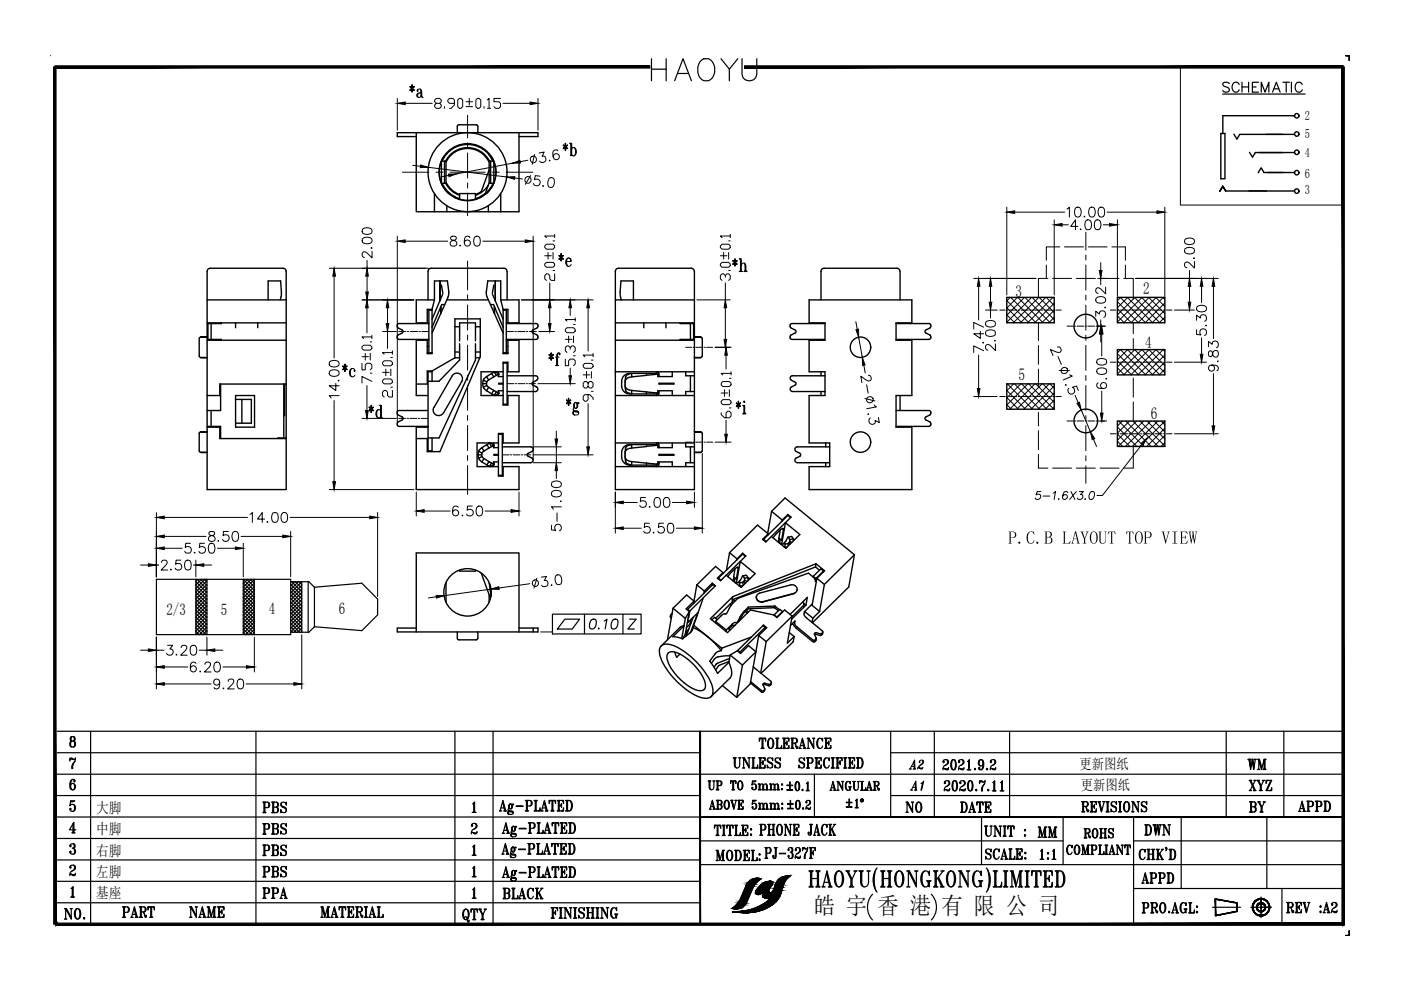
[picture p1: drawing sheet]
<svg xmlns="http://www.w3.org/2000/svg" width="297mm" height="210mm" viewBox="0 0 297 210" stroke-linecap="round" stroke-linejoin="round" font-family="sans-serif">
<defs><g id="words">
<text font-size="8.4" x="137.2" y="18.3">HAOYU</text>
<g font-size="6.2">
<text x="91" y="21.9" transform="rotate(-90 91 21.9)">*a</text>
<text x="117.5" y="57.9">*e</text>
<text x="154.5" y="58.9">*h</text>
<text x="77.3" y="90">*d</text>
<text x="124.2" y="89.3" transform="rotate(-90 124.2 89.3)">*g</text>
<text x="97.4" y="196.9">QTY</text>
</g>
<g font-size="5.7">
<text x="258.2" y="21.2">SCHEMATIC</text>
<text x="118.5" y="34.2">*b</text>
<text x="76.6" y="81.1" transform="rotate(-90 76.6 81.1)">*c</text>
<text x="115.4" y="78.7">*f</text>
<text x="263.9" y="173.6">BY</text>
<text x="54.7" y="178.2">PBS</text>
<text x="54.7" y="182.7">PBS</text>
<text x="54.7" y="187.3">PBS</text>
<text x="105.8" y="191.9">BLACK</text>
</g>
<g font-size="5.3">
<text x="159.5" y="88.9" transform="rotate(-90 159.5 88.9)">*i</text>
<text x="160.2" y="159.8">TOLERANCE</text>
<text x="191.9" y="164.4">A2</text>
<text x="263.5" y="164.4">WM</text>
<text x="54.7" y="173.6">PBS</text>
<text x="191.2" y="173.6">NO</text>
<text x="202.8" y="173.6">DATE</text>
<text x="263.9" y="169">XYZ</text>
<text x="274.5" y="173.2">APPD</text>
<text x="219.1" y="178.9">MM</text>
<text x="229" y="178.9">ROHS</text>
<text x="241.7" y="178.2">DWN</text>
<text x="54.7" y="191.6">PPA</text>
<text x="241.3" y="188.4">APPD</text>
<text x="12.7" y="196.1">NO.</text>
<text x="25" y="195.8">PART NAME</text>
<text x="67" y="195.8">MATERIAL</text>
</g>
<text font-size="5.1" x="172.5" y="193.9">皓 宇 香 港 有 限 公 司</text>
<g font-size="4.9">
<text x="149.2" y="168.6">UP TO 5mm:</text>
<text x="149.6" y="172.9">ABOVE 5mm:</text>
<text x="175" y="168.6">ANGULAR</text>
<text x="192.3" y="168.6">A1</text>
</g>
<g font-size="3.5">
<text x="215.3" y="62.9">3</text>
<text x="242.4" y="62.3">2</text>
<text x="242.8" y="73.7">4</text>
<text x="215.9" y="80.5">5</text>
<text x="244" y="88.8">6</text>
</g>
<g font-size="3.4">
<text x="35.3" y="130.3">2/3</text>
<text x="46.8" y="130.3">5</text>
<text x="57" y="130.2">4</text>
<text x="71.8" y="130.2">6</text>
</g>
<g font-size="3.2">
<text x="20.4" y="172.3">大脚</text>
<text x="20.4" y="176.8">中脚</text>
<text x="20.4" y="185.9">左脚</text>
<text x="20.4" y="181.4">右脚</text>
<text x="20.4" y="190.5">基座</text>
</g>
<g font-size="3.1">
<text x="228.9" y="163.1">更新图纸</text>
<text x="229.2" y="167.6">更新图纸</text>
</g>
<g font-size="2.8">
<text x="276.7" y="29.4">5</text>
<text x="276.7" y="25.4">2</text>
<text x="276.7" y="33.2">4</text>
<text x="276.7" y="37.6">6</text>
<text x="276.7" y="41.2">3</text>
</g>
</g></defs>
<!-- layer: 0 -->
<g fill="none" stroke="#000" stroke-width=".25">
<path d="M259.2 19.9h17.5M12.1 159.6h136.4M12.1 155h272.7M15 157.3v.9M15.1 156.3v.7M15.2 156.2l-.1 .3 .1 .6M15.2 157.1a.86 .86 0 0 0 0 1.3M15.6 156.2l.1 .3-.1 .6 .4 .4-.1 .7a.63 .63 0 0 1-1.1-.2l.1-.7 .3-.2M15.6 157.1a.86 .86 0 0 1 0 1.3M15.7 156.3v.7M15.8 157.3v.9M19.2 155v41"/>
<path d="M54.3 155v40.7M96.4 155v41M104.5 155v41M188.8 159.6h96M188.8 155v18.2M198.1 155v18.2M214.1 155v18.2M260 155v18.2M272.2 155v18.2M12.1 168.7h136.4M12.1 164.1h272.7M12.1 177.8h136.4"/>
<path d="M12.1 173.2h136.4M14.8 160.7v.7M14.9 179.3l.1 .1zM14.9 179.2l.2 .1-.1 .2-.2-.1 .1-.3a.61 .61 0 0 1 1 .1l-.1 .5-.2 .1M14.9 171.5l.1 .1zM15 170l.8-.2h-.8l-.2 1.1a.72 .72 0 0 1 1.2 .2 .72 .72 0 0 1-.8 .9l-.3-.2-.1-.3 .2-.1 .1 .2-.2 .1M15 160.9h.4M15 169.9h.7M15.1 165.6l-.1 .2a1.67 1.67 0 0 0 .1 1.5M15.2 176.6h.7M15.3 179.8a.64 .64 0 0 1 .8 .5 .64 .64 0 0 1-.5 .8 .64 .64 0 0 1-.8-.5h.3l-.2 .2M15.4 165.2a1.72 1.72 0 0 0-.1 2.3"/>
<path d="M15.5 178.9a.57 .57 0 0 1 .2 .8l-.2 .1a.81 .81 0 0 1 .1 1.3M15.5 170.5l.3 .6-.1 .7-.2 .2M15.5 166.1a.85 .85 0 0 1 0 1.4M15.5 162l-.2 .9M15.5 174.7v1.9M15.5 176.5l-.2 .1M15.5 176.4l-.1 .2M15.6 174.6v1.9M15.7 161l-.6-.1-.3 .2 .3-.4 .6 .3h.1l.2-.3-.1 .7a2.05 2.05 0 0 0-.5 1.5h-.2a1.81 1.81 0 0 1 .7-1.5M15.7 176.4v.2M15.7 176.5l.1 .1M15.7 179v.7"/>
<path d="M15.7 165.6l.1 .1zM15.8 170.9v.8M15.8 165.5l-.1 .1v.2l.2-.1-.1-.3a.59 .59 0 0 0-.9 .4 1.27 1.27 0 0 0 .4 1.7 .65 .65 0 0 0 .7-.8 .65 .65 0 0 0-.9-.5l-.1 .3M15.8 166.4v.8M16.1 175.9h-1.4l1-1.6v2.3M100 175l.1 .1zM100 174.9l.2 .2h-.3a.58 .58 0 0 1 .9-.5 .58 .58 0 0 1 0 1 1.02 1.02 0 0 0-.9 1.2M100.1 172.3h.9M100.2 179.6l.4-.5v2.2M100.2 170.5l.4-.5v2.3M100.4 170.2v2.1M100.4 179.3v2"/>
<path d="M100.4 172.1l-.1 .2M100.4 172v.3M100.5 170.2v1.9M100.5 179.3v1.9M100.6 172l.1 .3M100.6 172.1l.2 .2M100.7 174.6a.73 .73 0 0 1 .2 .7 .73 .73 0 0 1-.5 .6M101 174.8v.6M101.1 176.5l-1.2 .1M101.1 176.3l-.1 .5h-.4l-.4-.3 .4 .2 .4-.1M105.9 171.9h.5M106 171.9h.2"/>
<path d="M106 171.8l.6-2.1 .6 2.2M106.2 171.3h.8M106.5 176.7h.5M106.5 170l.6 1.9M106.6 176.7h.2M106.6 170l.5 1.9M106.7 176.6l.6-2.1 .6 2.2M106.8 171.9h.6M106.8 176h.8M107.1 171.8l-.2 .1M107.1 171.7l-.1 .2M107.1 179.2l.5 1.9"/>
<path d="M107.1 171.7l.2 .2M107.2 179.2l.5 1.9M107.2 174.8l.5 1.9M107.3 174.8l.5 1.9M107.4 176.7h.6M107.7 176.6l-.2 .1M107.7 176.5l-.1 .2M107.7 171.7l1 .3v.6h-1l-.1-.3 .4-.4a.4 .4 0 0 0-.3 .4 .4 .4 0 0 0 .3 .4M107.8 176.5l.1 .2M107.9 171.3l-.2 .3 .2 .4 .9 .4M107.9 171.9l.8 .2M108 170.7v.6"/>
<path d="M108.2 170.5l-.2 .3 .2 .7M108.3 170.5l.2 .3-.2 .7M108.4 176.5l1 .3v.5h-1l-.1-.3 .3-.3a.4 .4 0 0 0-.2 .3 .4 .4 0 0 0 .2 .4M108.5 179.8v.6M108.5 176l-.1 .4 .1 .4 1 .3M108.5 176.7l.9 .2M108.6 175.4v.6M108.7 179.6l-.2 .3 .2 .8M108.7 170.6h.2l-.2-.1-.2 .2v.6M108.8 175.2l-.2 .3 .2 .8M108.9 179.6l.1 .3-.1 .8M109 175.2l.1 .3-.1 .8"/>
<path d="M109.3 179.7h.1l-.1-.1-.3 .2v.6M109.4 175.3h.2l-.2-.1-.3 .2v.6M109.4 170.9l1.5 .1zM110.1 175.6l1.4 .1zM111.4 169.7h1a.6 .6 0 0 1 .4 .6 .6 .6 0 0 1-.4 .6h-.6M111.4 171.9h.6M111.5 169.7l.1 .1M111.5 169.7l.1 .2M111.6 169.7v2.2M111.6 171.8l-.1 .1M111.6 171.7l-.1 .2M111.7 169.8v2"/>
<path d="M111.8 169.7v2.2M111.8 171.7l.1 .2M111.8 171.8l.2 .1M111.9 169.7l-.1 .2M111.9 178.9h1a.6 .6 0 0 1 .5 .5 .6 .6 0 0 1-.5 .6h-.6M112 169.7l-.2 .1M112 178.9l.2 .1M112 174.5h1a.6 .6 0 0 1 .5 .5 .6 .6 0 0 1-.5 .6h-.6M112 176.7h.7M112.1 178.9l.1 .2M112.1 174.5l.2 .1M112.2 178.9v2.2"/>
<path d="M112.2 174.5l.1 .2M112.2 179v2M112.3 174.5v2.2M112.3 176.6l-.2 .1M112.3 176.5l-.1 .2M112.3 178.9v2.2M112.3 174.6v2M112.4 169.7l.2 .3v.6l-.2 .3M112.4 178.9l-.1 .2M112.4 174.5v2.2M112.4 176.5l.1 .2M112.4 176.6l.2 .1"/>
<path d="M112.5 178.9l-.2 .1M112.5 174.5l-.1 .2M112.6 174.5l-.2 .1M112.6 169.9v.8M112.9 178.9l.3 .3v.5l-.3 .3M113 174.5l.3 .3v.5l-.3 .3M113.2 179.1v.7M113.2 171.9h1.3v-.6l-.1 .6M113.2 169.7h.7M113.3 174.7v.7M113.3 169.7l.2 .1M113.4 169.7l.1 .2"/>
<path d="M113.5 169.7v2.2M113.5 171.8l-.2 .1M113.5 171.7l-.1 .2M113.6 169.8v2M113.7 169.7v2.2M113.7 171.7v.2M113.7 171.8l.1 .1M113.7 169.7v.2M113.8 178.9h.6M113.8 169.7l-.1 .1M113.8 178.9l.2 .1M113.9 176.7h1.2v-.7v.7"/>
<path d="M113.9 174.5h.6M113.9 178.9l.1 .2M114 174.5l.1 .1M114 178.9v2.2M114 174.5l.1 .2M114.1 179v2M114.1 174.5v2.2M114.1 176.6l-.1 .1M114.1 176.5l-.1 .2M114.2 178.9v2.2M114.2 174.6v2M114.3 178.9l-.1 .2"/>
<path d="M114.3 174.5v2.2M114.3 176.5l.1 .2M114.3 176.6l.2 .1M114.4 178.9l-.2 .1M114.4 174.5l-.1 .2M114.5 174.5l-.2 .1M114.5 171.8l-.4 .1M114.5 171.7l-.2 .2M114.5 171.6l-.2 .3M114.7 171.9h.5M114.8 171.9h.2M114.8 171.8l.6-2.1 .6 2.2"/>
<path d="M115 171.3h.8M115.1 176.6l-.4 .1M115.1 176.5l-.2 .2M115.1 176.4l-.1 .3M115.3 176.7h.5M115.4 170l.5 1.9M115.4 176.7h.2M115.5 176.6l.6-2.1 .6 2.2M115.6 171.9h.6M115.6 176h.8M115.9 171.7l-.1 .2M115.9 171.8l-.2 .1"/>
<path d="M115.9 179.2l.5 1.9M115.9 171.7l.2 .2M116 179.2l.5 1.9M116 174.8l.5 1.9M116.1 174.8l.5 1.9M116.2 176.7h.6M116.5 176.6l-.2 .1M116.5 176.5l-.1 .2M116.5 169.7v.6v-.6h1.3v.6l-.1-.6M116.6 176.5l.1 .2M116.6 169.7l-.1 .3M116.7 169.7l-.2 .2"/>
<path d="M116.8 171.9h.7M116.9 169.7l-.4 .1M117 169.7v2.2M117 171.8l-.1 .1M117 171.7v.2M117.1 178.9l-.1 .6v-.6h1.3v.6v-.6M117.1 169.8v2M117.2 178.9l-.2 .3M117.2 174.5l-.1 .6v-.6h1.3v.6v-.6M117.2 169.7v2.2M117.2 171.7l.1 .2M117.2 171.8l.2 .1"/>
<path d="M117.2 178.9l-.2 .2M117.3 174.5l-.2 .3M117.3 174.5l-.2 .2M117.4 169.7l.4 .1M117.4 178.9l-.4 .1M117.4 176.7h.7M117.5 174.5l-.4 .1M117.6 169.7l.2 .2M117.6 178.9v2.2M117.6 169.7l.2 .3M117.7 179v2M117.7 174.5v2.2"/>
<path d="M117.7 176.6l-.2 .1M117.7 176.5l-.1 .2M117.7 178.9v2.2M117.8 174.6v2M117.8 174.5v2.2M117.8 176.5l.1 .2M117.8 176.6l.2 .1M117.9 178.9l.4 .1M118 174.5l.4 .1M118.1 178.9l.2 .2M118.1 169.7h1.4v.6l-.1-.6M118.1 171.9h1.4v-.6l-.1 .6"/>
<path d="M118.2 178.9l.1 .3M118.2 174.5l.2 .2M118.2 169.7l.2 .1M118.3 174.5l.1 .3M118.3 169.7l.1 .2M118.4 169.7v2.2M118.4 171.8l-.2 .1M118.4 171.7l-.1 .2M118.5 169.8v2M118.5 169.7v2.2M118.5 170.8h.6M118.5 171.7l.1 .2"/>
<path d="M118.5 171.8l.2 .1M118.6 169.7l-.1 .2M118.7 178.9h1.3v.6l-.1-.6M118.7 169.7l-.2 .1M118.8 178.9l.1 .1M118.8 174.5h1.3v.6v-.6M118.8 176.7h1.3v-.7v.7M118.8 178.9l.1 .2M118.9 174.5l.1 .1M118.9 178.9v2.2M118.9 174.5l.1 .2M119 179v2"/>
<path d="M119 174.5v2.2M119 176.6l-.1 .1M119 176.5l-.1 .2M119.1 170.3v.9zM119.1 170.6l-.2 .2 .2 .2M119.1 170.7l-.4 .1 .4 .1M119.1 169.7l.4 .1M119.1 178.9v2.2M119.1 179.9h.5M119.1 174.6v2M119.2 178.9l-.1 .2M119.2 174.5v2.2"/>
<path d="M119.2 175.5h.5M119.2 176.5l.1 .2M119.2 176.6l.2 .1M119.2 169.7l.3 .2M119.3 178.9l-.2 .1M119.3 174.5l-.1 .2M119.3 169.7l.2 .3M119.4 174.5l-.2 .1M119.5 171.8l-.4 .1M119.5 171.7l-.3 .2M119.5 171.6l-.2 .3M119.6 179.5v.8z"/>
<path d="M119.6 179.7l-.2 .2 .2 .2M119.6 179.8l-.3 .1 .3 .1M119.6 178.9l.4 .1M119.7 175.1v.8zM119.7 175.3l-.2 .2 .2 .2M119.7 175.4l-.3 .1 .3 .1M119.7 174.5l.4 .1M119.8 178.9l.2 .2M119.9 178.9l.1 .3M119.9 174.5l.2 .2M119.9 169.7h.8a1.31 1.31 0 0 1 0 2.2h-.8M120 174.5l.1 .3"/>
<path d="M120 169.7l.2 .1M120.1 169.7l.1 .2M120.1 176.5l-.2 .2M120.1 176.6l-.4 .1M120.1 176.4l-.1 .3M120.2 169.7v2.2M120.2 171.8l-.2 .1M120.2 171.7l-.1 .2M120.2 169.8v2M120.3 169.7v2.2M120.3 171.7l.1 .2M120.3 171.8l.2 .1"/>
<path d="M120.4 169.7l-.1 .2M120.5 178.9h.8a1.31 1.31 0 0 1 0 2.2h-.8M120.5 169.7l-.2 .1M120.5 178.9l.2 .1M120.6 174.5h.8a1.31 1.31 0 0 1 0 2.2h-.8M120.6 178.9l.1 .2M120.6 174.5l.2 .1M120.7 178.9v2.2M120.7 174.5l.1 .2M120.7 169.7a1.61 1.61 0 0 1 0 2.2M120.8 179v2M120.8 174.5v2.2"/>
<path d="M120.8 176.6l-.2 .1M120.8 176.5l-.1 .2M120.9 178.9v2.2M120.9 174.6v2M121 178.9l-.1 .2M121 174.5v2.2M121 176.5l.1 .2M121 176.6l.2 .1M121 178.9l-.1 .1M121.1 174.5l-.1 .2M121.1 170l.2 .6-.2 1M121.2 174.5l-.2 .1"/>
<path d="M121.3 178.9a1.61 1.61 0 0 1 0 2.2M121.4 174.5a1.61 1.61 0 0 1 0 2.2M121.6 179.2l.2 .5-.2 1.1M121.7 174.8l.2 .5-.2 1.1M148.5 178.3h76.9M151.5 175v.6v-.6h1.3v.6l-.1-.6M151.6 175l-.1 .3M151.7 175l-.2 .2M151.8 177.1h.7M151.9 175l-.4 .1M152.1 175v2.1M152.1 177l-.2 .1"/>
<path d="M152.1 176.9l-.1 .2M152.1 175.1v1.9M152.2 175v2.1M152.2 176.9l.1 .2M152.2 177l.2 .1M152.4 175l.4 .1M152.5 175l.3 .2M152.6 175l.2 .3M153.1 177.1h.7M153.1 175h.7M153.2 175l.2 .1M153.3 175l.1 .2"/>
<path d="M153.4 175v2.1M153.4 177l-.2 .1M153.4 176.9l-.1 .2M153.5 175.1v1.9M153.5 175v2.1M153.5 176.9l.1 .2M153.5 177l.2 .1M153.6 175l-.1 .2M153.7 175l-.2 .1M154.2 175l-.1 .6v-.6h1.3v.6l-.1-.6M154.3 175l-.2 .3M154.3 175l-.2 .2"/>
<path d="M154.4 177.1h.7M154.5 175l-.4 .1M154.7 177l-.2 .1M154.7 175v2.1M154.7 176.9l-.1 .2M154.8 175.1v1.9M154.8 175v2.1M154.8 176.9l.1 .2M154.8 177l.2 .1M155 175l.4 .1M155.2 175l.2 .2M155.3 175l.1 .3"/>
<path d="M155.4 160.7h.7M155.5 160.7l.2 .1M155.6 160.7l.1 .2M155.7 160.7v1.5a.58 .58 0 0 0 .6 .6 .58 .58 0 0 0 .5-.6v-1.4M155.7 177.1h1.3v-.6l-.1 .6M155.7 175h.7M155.8 160.8l.1 1.7M155.8 175l.2 .1M155.9 160.7v1.6l.3 .5M155.9 175l.1 .2M155.9 160.7v.2M156 175v2.1"/>
<path d="M156 177l-.2 .1M156 176.9l-.1 .2M156 160.7l-.1 .1M156.1 175.1v1.9M156.2 175v2.1M156.2 176.9v.2M156.2 177l.1 .1M156.2 175v.2M156.3 175l-.1 .1M156.6 160.7h.5M156.7 160.7h.3M157 177l-.4 .1"/>
<path d="M157 176.9l-.3 .2M157 176.8l-.2 .3M157.2 175h1.3v.6l-.1-.6M157.2 177.1h1.3v-.6l-.1 .6M157.3 175l.2 .1M157.4 175l.1 .2M157.4 160.7h.4l1 1.8M157.4 162.8h.5M157.5 175v2.1M157.5 177l-.2 .1M157.5 176.9l-.1 .2M157.5 162.8h.3"/>
<path d="M157.5 160.7l.2 .1M157.6 175.1v1.9M157.6 175v2.1M157.6 176h.5M157.6 176.9l.1 .2M157.6 177l.2 .1M157.7 175l-.1 .2M157.7 160.7l1 1.8M157.8 175l-.2 .1M158.1 175.6v.8zM158.1 175.8l-.1 .2 .1 .2M158.1 175.9l-.3 .1 .3 .1"/>
<path d="M158.1 175l.4 .1M158.3 175l.2 .2M158.4 175l.1 .3M158.5 177l-.4 .1M158.5 176.9l-.2 .2M158.5 176.8l-.1 .3M158.8 160.8v2l-1.1-2.1v2M159.2 175.7l.2 .1-.1 .2-.2-.1zM159.2 175.8l.1 .1zM159.2 176.8l.2 .1-.1 .2-.2-.1zM159.2 176.9l.1 .1zM159.4 162.8h1.2v-.6l-.1 .6"/>
<path d="M159.6 160.7v2.1M159.6 162.7l-.1 .1M159.6 162.6v.2M159.7 160.8v1.9M159.8 160.7v2.1M159.8 162.6l.1 .2M159.8 162.7l.2 .1M160.6 162.7l-.4 .1M160.6 162.6l-.2 .2M160.6 162.5l-.1 .3M160.9 162.8h1.3v-.6l-.1 .6M161.1 174.8h.9a.63 .63 0 0 1 .4 .6 .63 .63 0 0 1-.4 .6h-.5"/>
<path d="M161.1 177.1h.6M161.1 160.7v2.1M161.1 162.7l-.1 .1M161.1 162.6l-.1 .2M161.2 174.8l.1 .1M161.2 160.8v1.9M161.2 174.8l.1 .2M161.3 160.7v2.1M161.3 161.7h.5M161.3 162.6l.1 .2M161.3 162.7l.2 .1M161.3 174.8v2.3"/>
<path d="M161.3 177l-.1 .1M161.3 176.9l-.1 .2M161.4 174.9v2.1M161.5 174.8v2.3M161.5 176.9v.2M161.5 177l.1 .1M161.5 174.8v.2M161.6 174.8l-.1 .1M161.8 161.3v.8zM161.8 161.5l-.2 .2 .2 .2M161.8 161.6l-.3 .1 .3 .1M162 174.8l.2 .3v.6l-.2 .3"/>
<path d="M162.2 179.7h.9a.65 .65 0 0 1 .4 .6 .65 .65 0 0 1-.4 .6h-.5M162.2 162.7l-.4 .1M162.2 162.6l-.3 .2M162.2 162.5l-.2 .3M162.2 175v.8M162.3 179.7l.1 .1M162.3 179.7l.1 .2M162.4 179.7v2.3M162.5 179.8v2.1M162.6 179.7v2.3M162.6 179.7v.2M162.7 179.7l-.1 .1"/>
<path d="M162.8 161.3v.2l.9 .4 .1 .2M162.8 177.1h.6M162.8 174.8h.6M162.8 174.8l.2 .1M162.8 160.8a.47 .47 0 0 0 .2 .7l.5 .2a.61 .61 0 0 1 .4 .7 .61 .61 0 0 1-.7 .5 .61 .61 0 0 1-.5-.7v.6l.1-.3M162.9 174.8l.1 .2M163 174.8v2.3M163 177l-.2 .1M163 176.9l-.1 .2M163.1 174.9v2.1M163.1 179.7l.2 .3v.6l-.2 .3M163.1 174.8v2.3"/>
<path d="M163.1 175.9h.8M163.1 176.9l.1 .2M163.1 177l.2 .1M163.2 174.8l-.1 .2M163.3 174.8l-.2 .1M163.3 179.9v.8M163.7 177.1h.6M163.7 174.8h.6M163.8 161v-.3v.6a.56 .56 0 0 0-.6-.6 .56 .56 0 0 0-.4 .8l.7 .4a.55 .55 0 0 1 .2 .8M163.8 174.8l.1 .1M163.8 174.8l.1 .2M163.9 174.8v2.3"/>
<path d="M163.9 177l-.1 .1M163.9 176.9l-.1 .2M164 174.9v2.1M164.1 174.8v2.3M164.1 176.9v.2M164.1 177l.1 .1M164.1 174.8v.2M164.2 179.7h.6M164.2 174.8l-.1 .1M164.2 179.7l.2 .1M164.3 179.7l.1 .2M164.4 179.7v1.9l-.2 .4"/>
<path d="M164.4 161.3l.1 .2 .8 .4 .1 .2M164.5 160.8a.51 .51 0 0 0 .1 .7l.6 .2a.6 .6 0 0 1 .3 .7 .6 .6 0 0 1-.7 .4 .6 .6 0 0 1-.5-.6v.6l.1-.3M164.5 179.8l-.1 2.1M164.5 179.7v2.2h-.6v-.4l.1-.1 .1 .2-.2 .1M164.6 179.7l-.1 .2M164.7 179.7l-.2 .1M164.9 175.1l-.1 .6 .1 1.1M165 174.9a.53 .53 0 0 1 .5-.1 .53 .53 0 0 1 .3 .5l.1 .8a.82 .82 0 0 1-.7 1 1.57 1.57 0 0 1-.2-2.2zM165.2 174.8a1.75 1.75 0 0 0 0 2.3M165.4 174.8a1.83 1.83 0 0 1 0 2.3M165.4 161l.1-.3v.6a.57 .57 0 0 0-.6-.6 .57 .57 0 0 0-.6 .6l.3 .4 .6 .2a.57 .57 0 0 1 .1 .8M165.7 175.1l.1 .6-.1 1.1"/>
<path d="M166.3 177.1h.4M166.3 174.8h.4l.9 2M166.4 177.1h.3M166.4 174.8l.1 .1M166.6 174.8l.9 2M167.4 174.8h.4M167.4 174.8h.3M167.6 174.9v2.2l-1.1-2.3v2.2M167.7 179.7a.61 .61 0 0 1 0 1 .92 .92 0 0 1 .1 1.3M167.9 179.8v.8M168.1 174.8h1.2v.7v-.7M168.1 177.1h1.2v-.7v.7"/>
<path d="M168.2 174.8l.2 .1M168.3 174.8l.1 .2M168.4 174.8v2.3M168.4 177l-.2 .1M168.4 176.9l-.1 .2M168.4 174.9v2.1M168.5 175.9h.5M168.5 174.8v2.3M168.5 176.9l.1 .2M168.5 177l.2 .1M168.6 174.8l-.1 .2M168.7 174.8l-.2 .1"/>
<path d="M168.8 165.9l.3-.1a1.22 1.22 0 0 1 0 1.8h-.1a1.39 1.39 0 0 1-.2-1.7zM168.9 169.8l.3-.1a1.22 1.22 0 0 1 0 1.9h-.1a1.39 1.39 0 0 1-.2-1.8zM169 175.5v.8zM169 175.7l-.2 .2 .2 .2M169 175.8l-.3 .1 .3 .1M169 174.8l.3 .1M169 165.8a1.63 1.63 0 0 0 0 1.8M169.1 169.7a1.63 1.63 0 0 0 0 1.9M169.1 174.8l.2 .2M169.1 165.8a1.63 1.63 0 0 1 0 1.8M169.2 174.8l.1 .3M169.2 169.7a1.63 1.63 0 0 1 0 1.9"/>
<path d="M169.3 179.7l.2 .1a.86 .86 0 0 1-.5 1.2M169.3 165.9l.2 .6-.2 .9M169.3 177l-.3 .1M169.3 176.9l-.2 .2M169.3 176.8l-.1 .3M169.5 169.9l.1 .5-.1 1M169.5 161.3l.1 .2 .8 .4 .1 .2M169.5 179.9v.7M169.6 160.8a.47 .47 0 0 0 .1 .7l.5 .2a.61 .61 0 0 1 .4 .7 .61 .61 0 0 1-.7 .5 .61 .61 0 0 1-.5-.7v.6l.1-.3M170.1 167.4h.2l-.1 .2-.2-.1zM170.1 167.4l.1 .1zM170.2 179.7v.7"/>
<path d="M170.2 171.3l.1 .3-.1-.1zM170.2 171.4l.1 .1zM170.3 179.9h.4M170.5 161l.1-.3v.6a.57 .57 0 0 0-.7-.6 .57 .57 0 0 0-.4 .8l.7 .4a.55 .55 0 0 1 .2 .8M170.9 167.6h.7M170.9 170.1h.1M170.9 170l.2 .1-.1 .1h-.1l.1-.4 .5-.1 .3 .2a.51 .51 0 0 1-.2 .7 .83 .83 0 0 0-.7 1M171 160.7h1l.4 .4a.57 .57 0 0 1-.4 .7h-.6M171 166.1l.3-.3v1.8M171 162.8h.6M171.2 165.9v1.7M171.2 167.5l-.2 .1"/>
<path d="M171.2 167.4l-.1 .2M171.2 160.7v2.1M171.2 162.7l-.1 .1M171.2 162.6l-.1 .2M171.3 165.9v1.6M171.3 160.8v1.9M171.3 167.4l.1 .2M171.3 167.5l.2 .1M171.4 160.7v2.1M171.4 162.6l.1 .2M171.4 162.7l.1 .1M171.4 176.5l.1 .2z"/>
<path d="M171.5 169.7l.2 .5-.5 .6M171.6 179.7h1.2v.7v-.7M171.7 174.8h.6M171.7 179.7l.1 .1M171.7 169.9v.5M171.7 174.8l.2 .1M171.8 179.7v.2M171.8 174.8l.1 .2M171.8 179.7v2.3M171.8 171.3l-.9 .1M171.8 171.1l-.1 .5h-.3l-.3-.3 .3 .2 .4-.1M171.9 174.8v1.9l-.2 .4"/>
<path d="M171.9 179.8v2.1M172 174.9l-.1 2.1M172 160.7l.2 .3v.5l-.2 .3M172 179.7v2.3M172 174.8v2.2h-.6l-.1-.5 .2-.1 .1 .3-.2 .1M172.1 179.7l-.1 .2M172.1 174.8l-.1 .2M172.1 179.7l-.1 .1M172.2 174.8l-.2 .1M172.4 179.7l.4 .1M172.5 177.1h.4M172.6 177.1h.2"/>
<path d="M172.6 179.7l.2 .2M172.6 177l.6-2.2 .5 2.3M172.7 164.1v9.1M172.7 179.7l.1 .3M172.8 162.8h1.3v-.6l-.1 .6M172.8 176.4h.7M173 160.7v2.1M173 162.7l-.1 .1M173 162.6l-.1 .2M173.1 160.8v1.9M173.1 175.1l.5 2M173.2 175.1l.4 2"/>
<path d="M173.2 161.7h.5M173.2 160.7v2.1M173.2 162.6l.1 .2M173.2 162.7l.2 .1M173.3 177.1h.6M173.6 177l-.2 .1M173.6 176.9l-.1 .2M173.6 176.9l.2 .2M173.7 161.3v.8zM173.7 161.5l-.2 .2 .2 .2M173.7 161.6l-.3 .1 .3 .1M174.1 162.7l-.4 .1"/>
<path d="M174.1 162.6l-.2 .2M174.1 162.5l-.2 .3M174.4 175.1l-.1 .6 .1 1.1M174.7 174.8a1.83 1.83 0 0 0 0 2.3M174.9 161l-.2 .5 .2 1M175.2 160.7a1.58 1.58 0 0 0 0 2.1M175.3 175.1v-.3v.7v-.4a.52 .52 0 0 0-.6-.3 .52 .52 0 0 0-.4 .5v1.2a.54 .54 0 0 0 .5 .6 .54 .54 0 0 0 .5-.6M175.7 177.1h.6M175.7 174.8h.6M175.7 161l.1-.3v.6a.63 .63 0 0 0-.7-.6 .63 .63 0 0 0-.5 .8v.5a.63 .63 0 0 0 .5 .8 .63 .63 0 0 0 .7-.5M175.8 174.8l.2 .1M175.9 174.8l.1 .2"/>
<path d="M176 177l-.2 .1M176 174.8v2.3M176 176.9l-.1 .2M176 174.9v2.1M176.1 174.8v2.3M176.1 176.9l.1 .2M176.1 177l.1 .1M176.2 174.8l-.1 .2M176.2 162.8h.7M176.2 174.8l-.1 .1M176.3 175.9l.6 1.2M176.4 175.9l.5 1.2"/>
<path d="M176.4 175.7l.6 1.4M176.5 160.7v2.1M176.5 162.7l-.2 .1M176.5 162.6l-.1 .2M176.6 160.8v1.9M176.6 177.1h.6M176.6 160.7v2.1M176.6 162.6l.1 .2M176.6 162.7l.2 .1M176.7 177.1l.2-.2 .2 .2M176.7 174.8h.5M176.9 174.8h.2"/>
<path d="M176.9 174.9l-.8 1.2M177.2 162.8h.7M177.5 160.7v2.1M177.5 162.7l-.2 .1M177.5 162.6l-.1 .2M177.6 160.8v1.9M177.6 161.7h.5M177.6 160.7v2.1M177.6 162.6l.1 .2M177.6 162.7l.2 .1M178.1 161.3v.8zM178.1 161.5l-.1 .2 .1 .2"/>
<path d="M178.1 161.6l-.3 .1 .3 .1M178.9 160.7h.6M178.9 162.8h.6M179.1 160.7v2.1M179.1 162.7l-.1 .1M179.1 162.6l-.1 .2M179.2 160.8v1.9M179.3 160.7v2.1M179.3 162.6l.1 .2M179.3 162.7l.1 .1M179.4 160.7l-.1 .2M179.4 171.1l1.3 .1z"/>
<path d="M179.4 160.7l-.1 .1M179.8 160.7h1.4v.6l-.1-.6M179.8 162.8h1.4v-.6l-.1 .6M179.9 160.7l.2 .1M180 169.4l.1 1.5zM180 160.7l.1 .2M180.1 160.7v2.1M180.1 162.7l-.2 .1M180.1 162.6l-.1 .2M180.2 160.8v1.9M180.3 161.7h.5M180.3 160.7v2.1"/>
<path d="M180.3 162.6l.1 .2M180.3 162.7l.1 .1M180.4 160.7l-.1 .2M180.4 160.7l-.1 .1M180.8 161.3v.8zM180.8 161.5l-.2 .2 .2 .2M180.8 161.6l-.4 .1 .4 .1M180.8 160.7l.4 .1M180.9 160.7l.3 .2M181 160.7l.2 .3M181.2 162.7l-.4 .1M181.2 162.6l-.3 .2"/>
<path d="M181.2 162.5l-.2 .3M181.3 171.3h.7M181.4 169.8l.3-.4v1.9M181.6 160.7h.8a1.27 1.27 0 0 1 0 2.1h-.8M181.6 169.6v1.7M181.6 171.2l-.2 .1M181.6 171.1l-.1 .2M181.6 169.6v1.6M181.7 160.7l.1 .1M181.7 171.1l.1 .2M181.7 171.2l.2 .1M181.8 160.7v.2"/>
<path d="M181.8 160.7v2.1M181.8 162.7l-.1 .1M181.8 162.6v.2M181.9 160.8v1.9M182 160.7v2.1M182 162.6l.1 .2M182 162.7l.2 .1M182.1 160.7l-.1 .2M182.2 160.7l-.2 .1M182.4 160.7a1.58 1.58 0 0 1 0 2.1M182.7 161l.2 .5-.2 1M188.8 168.7h96"/>
<path d="M200 161.5l.1 .1zM200 161.4l.2 .2h-.3a.56 .56 0 0 1 .9-.5 .56 .56 0 0 1 0 1 .98 .98 0 0 0-.9 1.1M200.3 165.9l.1 .2zM200.3 165.8l.2 .3h-.3a.56 .56 0 0 1 .9-.5 .56 .56 0 0 1-.1 1 .98 .98 0 0 0-.8 1.1M200.7 161.1a.71 .71 0 0 1 .2 .7 .71 .71 0 0 1-.5 .5M200.9 161.3v.6M200.9 165.5a.71 .71 0 0 1 .3 .7 .71 .71 0 0 1-.6 .6M201.1 162.9l-1.2 .1M201.1 162.7l-.2 .5h-.3l-.4-.3 .4 .2 .4-.1M201.2 165.7v.6M201.4 167.4l-1.2 .1M201.4 167.2l-.2 .5h-.3l-.4-.3 .4 .2 .4-.1"/>
<path d="M201.8 161.2l.4-.1a1.31 1.31 0 0 1 .4 1.7l-.1 .3-.4 .1a1.59 1.59 0 0 1-.3-2zM201.8 161.3l-.1 .6 .1 1.1M202.1 161.1a1.91 1.91 0 0 0 0 2.1M202.1 165.6l.4-.1a1.43 1.43 0 0 1 0 2.2h-.2a1.26 1.26 0 0 1-.4-1.8zM202.1 165.7l-.2 .6 .2 1.2M202.2 161.1a1.81 1.81 0 0 1 0 2.1M202.3 165.5a1.81 1.81 0 0 0 0 2.2M202.5 161.3l.1 .6-.1 1.1M202.5 165.5a1.91 1.91 0 0 1 0 2.2M202.7 165.7l.2 .6-.2 1.2M203.3 161.5l.1 .1zM203.3 161.4l.2 .2h-.3a.57 .57 0 0 1 .7-.6 .57 .57 0 0 1 .5 .7l-.4 .4a.95 .95 0 0 0-.8 1.1"/>
<path d="M203.6 165.9l.1 .2zM203.6 165.8l.1 .3h-.2a.56 .56 0 0 1 .8-.5 .56 .56 0 0 1 0 1 .98 .98 0 0 0-.8 1.1M204 161.1l.1 .1a.79 .79 0 0 1-.5 1.1M204.2 161.3v.6M204.2 165.5a.71 .71 0 0 1 .3 .7 .71 .71 0 0 1-.6 .6M204.4 162.9l-1.2 .1M204.4 162.7l-.2 .5h-.3l-.4-.3 .4 .2 .4-.1M204.5 165.7v.6M204.7 167.4l-1.2 .1M204.7 167.2l-.2 .5h-.4l-.4-.3 .4 .2 .5-.1M205 163.2h.9M205.1 161.5l.4-.4v2.1"/>
<path d="M205.4 161.3v1.9M205.4 163.1l-.2 .1M205.4 163l-.1 .2M205.4 165.6l.4-.1a1.31 1.31 0 0 1 .4 1.8l-.1 .3-.5 .1a1.59 1.59 0 0 1-.2-2.1zM205.4 165.7l-.2 .6 .2 1.2M205.4 161.3v1.8M205.5 163l.1 .2M205.5 163.1l.2 .1M205.6 165.5a1.91 1.91 0 0 0 0 2.2M205.8 165.5a1.81 1.81 0 0 1 0 2.2M206.1 165.7l.1 .6-.1 1.2M206.7 162.9l.1 .1v.2l-.2-.1z"/>
<path d="M206.7 163l.1 .1zM206.9 167.4l.2 .1-.1 .2-.1-.1zM207.6 162.8l.1 .1zM207.6 161.4v.7M207.7 165.5v.6M207.8 165.7h.5M207.9 161.1a.81 .81 0 0 0 0 1.3M208.1 161.1a1.7 1.7 0 0 1-.1 2.1M208.1 173.2v10.1M208.3 161.3a1.67 1.67 0 0 1 0 1.6M208.3 166.8l-.1 .9M208.4 162l-.2 .3a.5 .5 0 0 1-.7-.2 .61 .61 0 0 1 .2-1 .61 .61 0 0 1 .9 .6 1.29 1.29 0 0 1-.6 1.5l-.4-.1-.1-.3 .2-.1v.2l-.1 .1"/>
<path d="M208.5 165.8l-.6-.1-.2 .2 .2-.4 .6 .3h.2l.1-.3v.6a1.84 1.84 0 0 0-.5 1.6h-.2a1.79 1.79 0 0 1 .7-1.6M209 175.2v1.5a.58 .58 0 0 0 .6 .6 .58 .58 0 0 0 .5-.6v-1.4M209.1 175.3v1.7M209.1 175.2v1.6l.4 .5M209.2 162.9l.2 .1-.1 .2-.2-.1zM209.2 163l.1 .1zM209.5 167.4l.2 .1-.1 .2-.2-.1zM210.1 161.5v.1zM210.1 161.4l.1 .2h-.2a.57 .57 0 0 1 .6-.6 .57 .57 0 0 1 .5 .7l-.3 .4a.98 .98 0 0 0-.8 1.1M210.5 165.9l.4-.4v2.2M210.7 161.1a.71 .71 0 0 1 .2 .7 .71 .71 0 0 1-.5 .5M210.7 177.3h.5"/>
<path d="M210.7 165.7v2M210.8 177.3h.3M210.8 165.7v1.9M211 161.3v.6M211 175.2l1 1.8M211.1 162.9l-1.1 .1M211.1 162.7l-.1 .5h-.4l-.4-.3 .4 .2 .4-.1M211.1 175.2l1 1.8M212.1 175.3v2l-1.1-2.1v2M212.1 165.9l.4-.4v2.2M212.4 165.7v2M212.5 165.7v1.9"/>
<path d="M212.7 177.3h.6M212.7 175.2h.6M212.9 175.2v2.1M212.9 177.2l-.1 .1M212.9 177.1l-.1 .2M213 175.3v1.9M213.1 175.2v2.1M213.1 177.1l.1 .2M213.1 177.2l.1 .1M213.2 175.2l-.1 .1M213.8 175.2l-.1 .6v-.6h1.3v.6l-.1-.6M213.8 175.2l-.1 .3"/>
<path d="M213.9 175.2l-.2 .2M214 177.3h.6M214.1 175.2l-.4 .1M214.2 175.2v2.1M214.2 177.2l-.1 .1M214.2 177.1v.2M214.3 175.3v1.9M214.4 175.2v2.1M214.4 177.1l.1 .2M214.4 177.2l.2 .1M214.6 175.2l.4 .1M214.7 175.2l.3 .2"/>
<path d="M214.8 175.2l.2 .3M217.3 175.9l.1 .1v.2l-.2-.1zM217.3 177l.1 .1v.2l-.2-.1zM225.4 173.2v10.1M226.4 179.5l-.2 .4 .2 1M226.7 179.2a1.46 1.46 0 0 0 0 2M227.2 179.5l.1-.3v.6a.53 .53 0 0 0-.3-.5 .53 .53 0 0 0-.5 0 1.22 1.22 0 0 0 .2 1.9 .54 .54 0 0 0 .6-.5M228 179.5l-.2 .4 .2 1M228 179.3a.53 .53 0 0 1 .9 .4l.1 .6a.77 .77 0 0 1-.7 .9 1.28 1.28 0 0 1-.3-1.9zM228.3 179.2a1.41 1.41 0 0 0 0 2M228.4 179.2a1.46 1.46 0 0 1 0 2M228.7 179.5l.2 .4-.2 1"/>
<path d="M229.3 170h1l.4 .4a.49 .49 0 0 1-.4 .6h-.6M229.3 172.1h.7M229.4 170l.2 .1M229.5 170l.1 .2M229.6 170v2.1M229.6 172l-.2 .1M229.6 171.9l-.1 .2M229.6 179.2l.5 1.7M229.7 170.1v1.9M229.7 179.2l.4 1.7M229.7 170v2.1M229.7 171.9l.1 .2"/>
<path d="M229.7 172l.2 .1M229.8 170l-.1 .2M229.9 170l-.2 .1M230.1 171l.1 .1 .4 1h.1l.1-.4M230.2 171.1l.4 .7h.2M230.3 170l.3 .3v.4l-.3 .3M230.5 171.7l.2 .3M230.6 170.2v.6M230.7 179.3v1.8M230.8 179.2v2M231.1 170h1.3v.6v-.6M231.1 172.1h1.3v-.6v.6"/>
<path d="M231.2 170l.2 .1M231.3 170l.1 .2M231.4 170v2.1M231.4 172l-.2 .1M231.4 171.9l-.1 .2M231.5 170.1v1.9M231.5 179.2v2M231.6 170v2.1M231.6 171h.4M231.6 171.9v.2M231.6 172l.1 .1M231.6 179.3v1.8"/>
<path d="M231.6 170v.2M231.6 179.2v2M231.7 170l-.1 .1M232 170.6v.8zM232 170.8l-.1 .2 .1 .2M232 170.9l-.3 .1 .3 .1M232 170l.4 .1M232.2 170l.2 .2M232.3 170l.1 .3M232.4 172l-.4 .1M232.4 171.9l-.2 .2M232.4 171.8l-.1 .3"/>
<path d="M232.8 170h.6M232.9 170l.1 .2M233 170l.5 2.1-.5-2.1M233.1 170l.5 1.8M233.1 179.2v2M233.2 170l-.1 .2M233.2 179.3v1.8M233.3 170l-.2 .1M233.3 179.2v2M233.8 170h.5M233.9 170h.3M234.1 170.1l-.6 2"/>
<path d="M234.5 172.1h.7M234.5 170h.7M234.5 179.2v2M234.6 179.3v1.8M234.6 170l.2 .1M234.6 179.2v2M234.7 170l.1 .2M234.8 170v2.1M234.8 172l-.2 .1M234.8 171.9l-.1 .2M234.8 170.1v1.9M234.9 170v2.1"/>
<path d="M234.9 171.9l.1 .2M234.9 172l.2 .1M235 170l-.1 .2M235.1 170l-.2 .1M235.7 170.6l.2 .3 .7 .3v.2M235.7 179.5l.4 1.7M235.7 170.1a.49 .49 0 0 0 .2 .7l.5 .2a.6 .6 0 0 1 .1 1.1 .6 .6 0 0 1-.9-.6v.6l.1-.3M235.8 179.5l.4 1.7M236.6 170.3l.1-.3v.6a.57 .57 0 0 0-.7-.6 .57 .57 0 0 0-.3 .8l.7 .4a.59 .59 0 0 1 .2 .8M237 179.2l.9 1.7M237.1 172.1h.7M237.1 170h.7"/>
<path d="M237.2 170l.2 .1M237.3 170l.1 .2M237.4 170v2.1M237.4 172l-.2 .1M237.4 171.9l-.1 .2M237.5 170.1v1.9M237.5 170v2.1M237.5 171.9l.1 .2M237.5 172l.2 .1M237.6 170l-.1 .2M237.7 170l-.2 .1M237.9 179.3v1.9l-1-2v1.9"/>
<path d="M238.5 170.3l-.2 .5 .2 1M238.5 179.2h1.2v.6l-.1-.6M238.5 170.1a.56 .56 0 0 1 .9 .4l.1 .7a.83 .83 0 0 1-.7 .9 1.38 1.38 0 0 1-.3-2zM238.8 170a1.59 1.59 0 0 0 0 2.1M238.9 170a1.59 1.59 0 0 1 0 2.1M239 179.2v2M239.1 179.3v1.8M239.2 179.2v2M239.3 170.3l.1 .5-.1 1M239.3 179.2l.4 .1M239.5 179.2l.2 .2M239.5 179.2l.2 .3"/>
<path d="M239.9 170h.4l1 1.8M240 172.1h.3M240 170l.2 .1M240.3 170l1 1.8M240.3 178.3h44.5M240.3 173.2v22.8M241.1 170h.5M241.2 170h.3M241.3 170.1v2l-1.1-2.1v2M242.1 170.6v.2l.7 .3 .2 .3M242.1 170.1v.6a1.05 1.05 0 0 1 1 1 .58 .58 0 0 1-.6 .4 .58 .58 0 0 1-.5-.6v.6l.1-.3M243 170.3l.1-.3v.6a.57 .57 0 0 0-.6-.6 .57 .57 0 0 0-.4 .8l.7 .4a.59 .59 0 0 1 .2 .8"/>
<path d="M247.3 180l.1 .1M250.4 173.2v15.2M268.6 173.2v15.2M12.1 191.4h136.4M12.1 186.9h136.4M12.1 182.3h136.4M14.9 183.9l.1 .1zM14.9 183.7l.2 .3h-.3a.58 .58 0 0 1 .9-.5 .58 .58 0 0 1 0 1 1.02 1.02 0 0 0-.9 1.2M14.9 180.6l.1 .1zM15.1 188.4l.4-.4v2.2M15.3 188.2v2M15.3 190l-.1 .2"/>
<path d="M15.4 188.2v1.9M15.5 190l.1 .2M15.6 183.4a.73 .73 0 0 1 .2 .8 .73 .73 0 0 1-.6 .5M15.8 183.6v.7M15.8 180.1v.8M16 185.3l-1.2 .1M16 185.1l-.2 .6h-.3l-.4-.4 .4 .2 .4-.1M100.1 181.3h.9M100.1 185.9h.9M100.2 188.6l.4-.4v2.2M100.2 184.1l.4-.4v2.2M100.4 183.9v2"/>
<path d="M100.4 188.4v2M100.4 185.8l-.1 .1M100.4 185.7v.2M100.4 181.2l-.1 .1M100.4 181.1v.2M100.5 183.9v1.9M100.5 188.4v1.9M100.6 185.7l.1 .2M100.6 185.8l.2 .1M100.6 181.1l.1 .2M100.6 181.2l.2 .1M106.4 181.1h.5"/>
<path d="M106.5 181.1h.2M106.6 181l.6-2.1 .6 2.2M106.7 185.9l.6-2.1 .6 2.2M106.7 180.4h.8M107.2 184.1l.5 1.9M107.3 184.1l.5 1.9M107.3 181.1h.6M107.6 181l-.2 .1M107.6 180.9l-.1 .2M107.7 180.9l.1 .2M108.3 180.9l1 .3v.5h-1l-.1-.3 .3-.3a.4 .4 0 0 0-.2 .4 .4 .4 0 0 0 .2 .3M108.4 180.4l-.1 .4 .1 .4 1 .3"/>
<path d="M108.4 181.1l.9 .2M108.6 184.8v.6M108.8 184.6l-.2 .3 .2 .7M109 184.6l.1 .3-.1 .7M109.4 184.7h.2l-.2-.1-.3 .2v.6M110 180l1.4 .1zM110.1 185l1.4 .1zM111.9 181.1h.7M112 183.8h1a.6 .6 0 0 1 .5 .6 .6 .6 0 0 1-.5 .6h-.6M112.1 183.8l.2 .1M112.2 181l-.2 .1M112.2 180.9l-.1 .2"/>
<path d="M112.2 183.8l.1 .2M112.3 183.8v2.2M112.3 180.9l.1 .2M112.3 181l.2 .1M112.3 183.9v2M112.4 183.8v2.2M112.5 183.8l-.1 .2M112.6 183.8l-.2 .1M113 183.8l.3 .3v.6l-.3 .3M113.3 184v.8M113.8 181.1h1.2v-.7l-.1 .7M113.9 183.8h.6"/>
<path d="M114 183.8l.1 .1M114 181l-.2 .1M114 180.9l-.1 .2M114 183.8l.1 .2M114.1 183.8v2.2M114.2 180.9l.1 .2M114.2 181l.2 .1M114.2 183.9v2M114.3 183.8v2.2M114.4 183.8l-.1 .2M114.5 183.8l-.2 .1M115 181l-.4 .1"/>
<path d="M115 180.9l-.2 .2M115 180.8l-.1 .3M115.2 181.1h.5M115.3 181.1h.2M115.4 181l.6-2.1 .6 2.2M115.5 185.9l.6-2.1 .6 2.2M115.5 180.4h.8M116 184.1l.5 1.9M116.1 184.1l.5 1.9M116.1 181.1h.6M116.4 181l-.2 .1M116.4 180.9l-.1 .2"/>
<path d="M116.5 180.9l.1 .2M116.9 194.7h.6M117.1 192.4v2.3M117.1 194.6l-.2 .1M117.1 194.5l-.1 .2M117.2 183.8l-.1 .6v-.6h1.3v.6v-.6M117.2 192.6v2M117.3 183.8l-.2 .3M117.3 192.4v2.3M117.3 194.5l.1 .2M117.3 194.6l.1 .1M117.3 181.1h.7"/>
<path d="M117.3 183.8l-.2 .2M117.5 183.8l-.4 .1M117.6 181l-.2 .1M117.6 180.9l-.1 .2M117.7 183.8v2.2M117.7 180.9l.1 .2M117.7 181l.2 .1M117.8 183.9v2M117.8 193.1v.8zM117.8 183.8v2.2M118 183.8l.4 .1M118.2 183.8l.2 .2"/>
<path d="M118.3 183.8l.1 .3M118.5 194.7h.7M118.5 192.4h.7M118.6 192.4l.2 .2M118.7 181.1h1.3v-.7l-.1 .7M118.7 192.4l.1 .3M118.8 183.8h1.3v.6v-.6M118.8 186h1.3v-.6v.6M118.8 192.4v2.3M118.8 194.6l-.2 .1M118.8 194.5l-.1 .2M118.9 183.8l.1 .1"/>
<path d="M118.9 192.6v2M118.9 181l-.1 .1M118.9 180.9l-.1 .2M118.9 183.8l.1 .2M119 192.4v2.3M119 194.5l.1 .2M119 194.6l.1 .1M119 183.8v2.2M119 185.9l-.1 .1M119 185.8l-.1 .2M119.1 192.4l-.1 .3M119.1 180.9l.1 .2"/>
<path d="M119.1 181l.2 .1M119.1 183.9v2M119.1 192.4l-.1 .2M119.2 183.8v2.2M119.2 184.9h.5M119.2 185.8l.1 .2M119.2 185.9l.2 .1M119.3 183.8l-.1 .2M119.4 183.8l-.2 .1M119.6 194.7h.5M119.6 192.4h.4l1 2M119.6 194.7h.4"/>
<path d="M119.6 192.4l.2 .2M119.7 184.4v.9zM119.7 184.7l-.2 .2 .2 .2M119.7 184.8l-.3 .1 .3 .1M119.7 183.8l.4 .1M119.9 183.8l.2 .2M119.9 192.4l1 2M120 183.8l.1 .3M120 181l-.4 .1M120 180.9l-.2 .2M120 180.8l-.1 .3M120.1 185.9l-.4 .1"/>
<path d="M120.1 185.8l-.2 .2M120.1 185.7l-.1 .3M120.6 183.8h.8a1.31 1.31 0 0 1 0 2.2h-.8M120.6 183.8l.2 .1M120.7 181l-.2 .1M120.7 180.9l-.1 .2M120.7 183.8l.1 .2M120.7 192.4h.6M120.8 183.8v2.2M120.8 185.9l-.2 .1M120.8 185.8l-.1 .2M120.8 192.4h.4"/>
<path d="M120.9 180.9l.1 .2M120.9 181l.1 .1M120.9 183.9v2M121 183.8v2.2M121 185.8l.1 .2M121 185.9l.2 .1M121 192.6v2.1l-1.2-2.3v2.2M121.1 183.8l-.1 .2M121.2 183.8l-.2 .1M121.4 183.8a1.61 1.61 0 0 1 0 2.2M121.6 194.7h.7M121.6 192.4h.7"/>
<path d="M121.7 192.4l.1 .2M121.7 184.1l.2 .6-.2 1M121.8 192.4v.3M121.8 192.4v2.3M121.8 194.6l-.1 .1M121.8 194.5v.2M121.9 192.6v2M122 194.6l.2 .1M122 192.4v2.3M122 194.5l.1 .2M122.1 192.4l-.1 .3M122.2 192.4l-.2 .2"/>
<path d="M122.8 193.1l.1 .2 .8 .4 .1 .2M122.9 192.6a.5 .5 0 0 0 .1 .7l.5 .2a.62 .62 0 0 1 .4 .8 .62 .62 0 0 1-.7 .4 .62 .62 0 0 1-.5-.7v.7l.1-.3M123.8 192.8l.1-.4v.7a.58 .58 0 0 0-.9-.6 .58 .58 0 0 0 0 1l.5 .2a.58 .58 0 0 1 .2 .9M124.3 194.7h.7M124.3 192.4h.7M124.4 192.4l.2 .2M124.5 192.4l.1 .3M124.6 192.4v2.3M124.6 194.6l-.2 .1M124.6 194.5l-.1 .2M124.6 192.6v2M124.7 193.5h.9"/>
<path d="M124.7 192.4v2.3M124.7 194.5l.1 .2M124.7 194.6l.2 .1M124.8 192.4l-.1 .3M124.9 192.4l-.2 .2M125.3 194.7h.7M125.3 192.4h.7M125.4 192.4l.2 .2M125.5 192.4l.1 .3M125.6 192.4v2.3M125.6 194.6l-.2 .1M125.6 194.5l-.1 .2"/>
<path d="M125.7 192.6v2M125.7 192.4v2.3M125.7 194.5l.1 .2M125.7 194.6l.2 .1M125.8 192.4l-.1 .3M125.9 192.4l-.2 .2M126.3 194.7h.7M126.3 192.4h.7M126.4 192.4l.2 .2M126.5 192.4l.1 .3M126.6 192.4v2.3M126.6 194.6l-.2 .1"/>
<path d="M126.6 194.5l-.1 .2M126.7 192.6v2M126.8 192.4v2.3M126.8 194.5v.2M126.8 194.6l.1 .1M126.8 192.4v.3M126.9 192.4l-.1 .2M127.4 194.7h.5M127.4 192.4h.4l1 2M127.4 194.7h.4M127.4 192.4l.2 .2M127.7 192.4l1 2"/>
<path d="M128.5 192.4h.5M128.6 192.4h.4M128.8 192.6v2.1l-1.2-2.3v2.2M129.7 192.8l-.1 .5 .1 1.1M130.1 192.4a1.61 1.61 0 0 0 0 2.3M130.3 193.8h.7M130.4 193.8l.2 .1M130.5 193.8l.1 .2M130.6 193.8l-.1 .8M130.7 192.8v-.4v.7a.65 .65 0 0 0-.7-.6 .65 .65 0 0 0-.5 .8v.5a.77 .77 0 0 0 .3 .8 .77 .77 0 0 0 .9 0v.1v-.9M130.7 193.9v.6M130.8 193.8l-.1 .2"/>
<path d="M130.9 193.8l-.2 .1M148.5 183.3h136.3M151.8 180.3h.4l.5 1.8M151.8 182.5h.5M151.9 182.5h.3M151.9 180.3l.2 .1M152.1 182.4v-2.1l.5 2.2 .6-2.2v2.2M152.1 180.3l.5 1.8M153 182.5h.6M153.2 180.3h.4M153.2 182.4l-.2 .1M153.2 182.2l-.1 .3"/>
<path d="M153.3 180.4v2M153.4 180.3v2.2M153.4 182.2l.1 .3M153.4 182.4l.1 .1M153.5 180.3l-.1 .2M153.5 180.3l-.1 .1M154.3 180.6l-.2 .5 .2 1M154.4 180.4a.58 .58 0 0 1 .9 .4l.1 .7a.83 .83 0 0 1-.8 1 1.37 1.37 0 0 1-.2-2.1zM154.6 180.3a1.53 1.53 0 0 0 0 2.2M154.8 180.3a1.53 1.53 0 0 1 0 2.2M155.1 180.6l.2 .5-.2 1M155.3 193.3a10.9 10.9 0 0 0 7.7-2.5l.5-.7a.98 .98 0 0 1-1.3 .3 .98 .98 0 0 1-.5-1.1 1.23 1.23 0 0 1-1.4 .2l-.1-.2a1.53 1.53 0 0 1 .8-1.4 2.45 2.45 0 0 1 2.8-.9 2.52 2.52 0 0 1-.8 1.6l.1 .6a.53 .53 0 0 0 .6 0 .53 .53 0 0 0 .2-.4 3.4 3.4 0 0 1 2.5-3l1.3-.2a4.9 4.9 0 0 0-2 3.5 6.7 6.7 0 0 1-5.9 4.3l-1.5 .1z"/>
<path d="M155.8 180.3h.8a1.27 1.27 0 0 1 0 2.2h-.8M155.8 180.3l.2 .1M155.9 180.3l.1 .2M156 180.3v2.2M156 182.4l-.2 .1M156 182.2l-.1 .3M156.1 180.4v2M156.2 182.2v.3M156.2 180.3v2.2M156.2 182.4l.1 .1M156.2 180.3v.2M156.3 180.3l-.1 .1"/>
<path d="M156.6 180.3a1.59 1.59 0 0 1 0 2.2M156.9 180.6l.2 .5-.2 1M157.6 180.3h1.3v.6l-.1-.6M157.6 182.5h1.3v-.7l-.1 .7M157.6 180.3l.2 .1M157.7 180.3l.1 .2M157.8 180.3v2.2M157.8 182.4l-.2 .1M157.8 182.2l-.1 .3M157.9 180.4v2M158 180.3v2.2M158 181.3h.5"/>
<path d="M158 182.2l.1 .3M158 182.4l.1 .1M158.1 180.3l-.1 .2M158.1 180.3l-.1 .1M158.5 180.9v.8zM158.5 181.1l-.2 .2 .2 .2M158.5 181.2l-.4 .1 .4 .1M158.5 180.3l.4 .1M158.6 180.3l.3 .2M158.7 180.3l.2 .3M158.9 182.4l-.4 .1M158.9 182.2l-.3 .3"/>
<path d="M158.9 182.1l-.2 .4M159.3 182.5h1.2v-.7l-.1 .7M159.3 180.3h.6M159.4 180.3l.1 .1M159.5 180.3v.2M159.5 180.3v2.2M159.5 182.4l-.1 .1M159.5 182.2v.3M159.6 180.4v2M159.7 180.3v2.2M159.7 182.2l.1 .3M159.7 182.4l.2 .1"/>
<path d="M159.8 180.3l-.1 .2M159.9 180.3l-.2 .1M160.5 182.4l-.4 .1M160.5 182.2l-.2 .3M160.5 182.1l-.1 .4M161 181l.2 .1-.1 .2-.2-.1zM161 181.1l.1 .1zM161 182.1l.2 .1-.1 .3-.2-.1zM161 182.2l.1 .2zM161.3 186.3l-1 .9-.5 .7-1.4 3.2M161.4 186.3a2.54 2.54 0 0 0-3.2 1.6l-1.4 3.1-.9 1-.7 .6a2.53 2.53 0 0 0 3.2-1.5M162.2 182h.6"/>
<path d="M162.4 181.9l-.1 .1M162.4 181.8l-.1 .2M162.6 181.8v.2M162.6 181.9l.1 .1M163.9 181.5l.1 .1zM165.2 180.9l1.4 .1zM167.2 180.1v.2zM167.2 180l.1 .1-.1 .3-.1-.1 .1-.4a.51 .51 0 0 1 .5-.2 .51 .51 0 0 1 .4 .3l-.1 .6-.2 .1M167.2 181.5v.1zM167.5 180.7a.62 .62 0 0 1 .7 .8 .62 .62 0 0 1-1 .3l-.1-.3 .1-.1 .1 .2-.1 .1M168 181v.8M168.7 180.1l.1 .2z"/>
<path d="M168.7 180l.1 .3h-.2a.58 .58 0 0 1 .9-.5 .58 .58 0 0 1-.1 1 1.01 1.01 0 0 0-.8 1.2M169.7 181.7l-1.1 .1M169.7 181.5l-.2 .5h-.3l-.4-.3 .4 .2 .4-.1M170.8 181l-.2 1M170.9 180l-.5-.1-.2 .2 .2-.4 .5 .3h.2l.1-.3-.1 .7a2.38 2.38 0 0 0-.4 1.6h-.2a2.13 2.13 0 0 1 .6-1.6M171.5 184.7h1M171.5 188h1M171.6 184.7l.2 .1M171.6 182h.6M171.7 184.7l.1 .3M171.8 181.9l-.1 .1M171.8 181.8v.2"/>
<path d="M171.8 184.7v3.3M171.8 187.9l-.2 .1M171.8 187.7l-.1 .3M172 184.8v3.1M172 180.8h.4M172 181.8l.1 .2M172 181.9l.1 .1M172.1 184.7v3.3M172.1 186.3h1.2M172.1 187.7l.1 .3M172.1 187.9l.2 .1M172.2 184.7l-.1 .3"/>
<path d="M172.3 184.7l-.2 .1M172.4 180.4v.9zM172.4 180.6l-.1 .2 .1 .2M172.4 180.7l-.3 .1 .3 .1M172.9 184.7h1M172.9 188h1M173.1 184.7l.2 .1M173.2 184.7l.1 .3M173.3 184.7v3.3M173.3 187.9l-.2 .1M173.3 187.7l-.1 .3M173.4 184.8v3.1"/>
<path d="M173.5 184.7v3.3M173.5 187.7l.2 .3M173.5 187.9l.3 .1M173.7 184.7l-.2 .3M173.8 184.7l-.3 .1M174.3 188h.7M174.4 188l.1-.1 .2 .1M174.5 187.9l.8-3.2 .9 3.3M174.7 187.1h1.1M175.2 185.1l.8 2.9M175.3 185.1l.8 2.9M175.6 188h.8"/>
<path d="M176 187.9l-.3 .1M176 187.7l-.2 .3M176.1 187.7l.2 .3M177.3 185.1a2.7 2.7 0 0 0 0 2.5M177.4 184.8a.82 .82 0 0 1 .9-.1 .82 .82 0 0 1 .4 .8 2.01 2.01 0 0 1-.7 2.5 1.43 1.43 0 0 1-1.1-1.9l.1-.6zM177.8 184.7a2.61 2.61 0 0 0 0 3.3M178 184.7a2.61 2.61 0 0 1 0 3.3M178.5 185.1a2.92 2.92 0 0 1 0 2.5M179.3 184.7h.9M179.4 184.7l.3 .1M179.6 184.7l.8 1.7v1.6M179.7 184.7l.8 1.7v1.5"/>
<path d="M179.8 184.7l.9 1.7v1.6M180.1 188h.9M180.1 184.7l-.3 .1M180.4 187.9l-.2 .1M180.4 187.7l-.1 .3M180.7 187.7l.1 .3M180.7 187.9l.2 .1M181 184.7h.7M181.1 184.7l.3 .1 .2-.1M181.4 184.8l-.7 1.6M182.1 184.7h1M182.2 184.7l.3 .1"/>
<path d="M182.3 184.7l.2 .3M182.5 184.7v2.4a.89 .89 0 0 0 .9 .9l.6-.4 .1-2.8M182.6 184.8v2.4l.1 .4M182.7 184.7v2.5l.1 .5 .4 .3M182.8 184.7l-.1 .3M182.9 184.7l-.2 .1M183.8 184.7h.7M183.9 184.7l.2 .1 .3-.1M185 189.6a4 4 0 0 0 0 5.5M185.5 185a5.2 5.2 0 0 0 0 3.2M185.7 184.3l-.1 .4a7 7 0 0 0 .1 4.1M186 184a4.3 4.3 0 0 0 0 5.2"/>
<path d="M186.7 184.7h1M186.7 188h1M186.8 184.7l.2 .1M186.9 184.7l.1 .3M187 184.7v3.3M187 187.9l-.2 .1M187 187.7l-.1 .3M187.2 184.8v3.1M187.3 186.3h1.2M187.3 184.7v3.3M187.3 187.7l.1 .3M187.3 187.9l.2 .1"/>
<path d="M187.4 184.7l-.1 .3M187.5 184.7l-.2 .1M188.1 184.7h1M188.1 188h1M188.2 184.7l.3 .1M188.4 184.7l.1 .3M188.5 184.7v3.3M188.5 187.9l-.3 .1M188.5 187.7l-.1 .3M188.6 184.8v3.1M188.7 184.7v3.3M188.7 187.7l.1 .3"/>
<path d="M188.7 187.9l.3 .1M188.8 184.7l-.1 .3M189 184.7l-.3 .1M190 185.1a2.92 2.92 0 0 0 0 2.5M190.2 184.8a.82 .82 0 0 1 .8-.1 .82 .82 0 0 1 .5 .8 2.01 2.01 0 0 1-.7 2.5 1.46 1.46 0 0 1-1.1-1.9l.1-.6zM190.5 184.7a2.61 2.61 0 0 0 0 3.3M190.8 184.7a2.61 2.61 0 0 1 0 3.3M191.3 185.1a2.7 2.7 0 0 1 0 2.5M192.2 184.7h.6l1.5 2.9M192.2 188h.7M192.4 188l.2-.1 .2 .1M192.4 184.7l.2 .1"/>
<path d="M192.7 184.7l1.5 2.9M193.9 184.7h.7M194 184.7l.3 .1 .2-.1M194.3 184.8v3.2l-1.7-3.3v3.2M195.6 185.1a2.92 2.92 0 0 0 0 2.5M196.1 184.7a2.61 2.61 0 0 0 0 3.3M196.4 186.8h1M196.6 186.8l.2 .1M196.7 186.8l.1 .3M196.8 186.8l-.1 1.1M196.9 185.1l.2-.4v.9a.89 .89 0 0 0-1-.9 2.08 2.08 0 0 0-.6 2.9 .76 .76 0 0 0 1.2 .3l.4 .1v-1.2M196.9 186.9v.8"/>
<path d="M197.2 186.8l-.1 .3M197.3 186.8l-.2 .1M197.5 189.6a3.9 3.9 0 0 1 0 5.5M197.9 184.7h1M197.9 188h1M198 184.7l.3 .1M198.1 184.7l.2 .3M198.3 184.7v3.3M198.3 187.9l-.3 .1M198.3 187.7l-.2 .3M198.4 184.8v3.1M198.5 184.7v3.3"/>
<path d="M198.5 187.7l.1 .3M198.5 187.9l.2 .1M198.6 184.7l-.1 .3M198.7 184.7l-.2 .1M198.9 186.3l.8 1.7M199 186.3l.8 1.7M199 185.9l1 2.1M199.3 188h.9M199.5 188l.2-.3 .4 .3M199.5 184.7h.7M199.7 184.7l.1 .1 .3-.1M199.8 184.8l-1.3 1.8"/>
<path d="M201 185.1a2.7 2.7 0 0 0 0 2.5M201.2 184.8a.81 .81 0 0 1 .8-.1 .81 .81 0 0 1 .5 .8 2.01 2.01 0 0 1-.7 2.5 1.43 1.43 0 0 1-1.1-1.9l.1-.6zM201.5 184.7a2.54 2.54 0 0 0 0 3.3M201.8 184.7a2.61 2.61 0 0 1 0 3.3M202.2 185.1a2.92 2.92 0 0 1 0 2.5M203.2 184.7h.6l1.4 2.9M203.2 188h.7M203.3 188l.3-.1 .2 .1M203.3 184.7l.3 .1M203.7 184.7l1.4 2.9M204.9 184.7h.7M205 184.7l.2 .1 .3-.1"/>
<path d="M205.2 184.8v3.2l-1.6-3.3v3.2M206.6 185.1a2.7 2.7 0 0 0 0 2.5M207.1 184.7a2.54 2.54 0 0 0 0 3.3M207.4 186.8h1M207.5 186.8l.3 .1M207.7 186.8l.1 .3M207.8 186.8v.9l-.1 .2M207.9 185.1l.1-.4v.9a.89 .89 0 0 0-.9-.9 2.06 2.06 0 0 0-.6 2.9 .77 .77 0 0 0 1.2 .3h.2l.1 .1v-1.2M207.9 186.9v.8M208.1 186.8l-.1 .3M208.3 186.8l-.3 .1M209.1 180.6v.2l.7 .3 .2 .3"/>
<path d="M209.1 184a4.4 4.4 0 0 1 0 5.2M209.1 180.1a.49 .49 0 0 0 .2 .7l.5 .2a.6 .6 0 0 1 .1 1.1 .6 .6 0 0 1-.9-.6v.7l.1-.4M209.4 184.3l.1 .4a7.2 7.2 0 0 1-.1 4.1M209.6 185a4.8 4.8 0 0 1 0 3.2M210 180.3l.1-.3v.6a.57 .57 0 0 0-.7-.6 .57 .57 0 0 0-.3 .8l.7 .4a.59 .59 0 0 1 .1 .9M210.6 188h1.8v-.9l-.1 .9M210.6 184.7h.9M210.7 184.7l.2 .1M210.8 184.7l.1 .3M210.9 180.3l-.2 .5 .2 1M210.9 184.7v3.3M210.9 187.9l-.2 .1"/>
<path d="M210.9 187.7l-.1 .3M211 184.8v3.1M211.2 184.7v3.3M211.2 187.7l.1 .3M211.2 187.9l.2 .1M211.2 180a1.53 1.53 0 0 0 0 2.2M211.3 184.7l-.1 .3M211.4 184.7l-.2 .1M211.8 180.3l.1-.3v.6a.64 .64 0 0 0-.8-.6 .64 .64 0 0 0-.5 .8v.5a.64 .64 0 0 0 .5 .8 .64 .64 0 0 0 .8-.5M212.2 182.2h.5M212.3 182.2h.2M212.3 182.1l.6-2.1 .6 2.2"/>
<path d="M212.4 187.9l-.6 .1M212.4 187.7l-.4 .3M212.4 187.6l-.3 .4M212.5 181.5h.7M212.7 184.7h1M212.7 188h1M212.8 180.3l.5 1.9M212.8 184.7l.3 .1M212.9 180.3l.5 1.9M213 184.7l.1 .3M213.1 184.7v3.3M213.1 187.9l-.3 .1"/>
<path d="M213.1 187.7l-.1 .3M213.1 182.2h.5M213.2 184.8v3.1M213.3 184.7v3.3M213.3 187.7l.2 .3M213.3 187.9l.3 .1M213.3 182.1l-.1 .1M213.3 181.9l-.1 .3M213.4 181.9l.2 .3M213.5 184.7l-.2 .3M213.6 184.7l-.3 .1M213.9 182.2h1.2v-.7l-.1 .7"/>
<path d="M213.9 180h.7M214 180l.1 .1M214.1 180v.2M214.1 180v2.2M214.1 182.1l-.1 .1M214.1 181.9v.3M214.2 184.7h.6l.7 2.9M214.2 188h.7M214.2 180.1v2M214.3 188l.2-.1 .3 .1M214.3 184.7l.2 .1M214.3 180v2.2"/>
<path d="M214.3 181.9l.1 .3M214.3 182.1l.2 .1M214.4 180l-.1 .2M214.5 180l-.2 .1M214.5 187.9v-3.2l.9 3.3 .8-3.3v3.3M214.7 184.7l.7 2.9M215.1 182.1l-.4 .1M215.1 181.9l-.2 .3M215.1 181.8l-.1 .4M215.4 180h1.3v.6l-.1-.6M215.4 182.2h1.3v-.7l-.1 .7M215.4 180l.2 .1"/>
<path d="M215.5 180l.1 .2M215.6 180v2.2M215.6 182.1l-.2 .1M215.6 181.9l-.1 .3M215.7 180.1v2M215.8 180v2.2M215.8 181h.5M215.8 181.9l.1 .3M215.8 182.1l.2 .1M215.9 188h.9M215.9 180l-.1 .2M216 180l-.2 .1"/>
<path d="M216.2 184.7h.6M216.2 187.9l-.2 .1M216.2 187.7l-.1 .3M216.3 180.6v.8zM216.3 180.8l-.2 .2 .2 .2M216.3 180.9l-.3 .1 .3 .1M216.3 180l.4 .1M216.3 184.8v3.1M216.4 180l.3 .2M216.5 184.7v3.3M216.5 187.7l.1 .3M216.5 187.9l.2 .1"/>
<path d="M216.5 180l.2 .3M216.6 184.7l-.1 .3M216.7 184.7l-.2 .1M216.7 182.1l-.4 .1M216.7 181.9l-.3 .3M216.7 181.8l-.2 .4M217.3 184.7h1M217.3 188h1M217.4 180.7l.1 .1-.1 .2-.1-.1zM217.4 180.8v.1zM217.4 181.8l.1 .1-.1 .3-.1-.1zM217.4 181.9v.2z"/>
<path d="M217.4 184.7l.3 .1M217.5 184.7l.2 .3M217.7 184.7v3.3M217.7 187.9l-.3 .1M217.7 187.7l-.2 .3M217.8 184.8v3.1M217.9 184.7v3.3M217.9 187.7l.1 .3M217.9 187.9l.3 .1M218 184.7l-.1 .3M218.2 184.7l-.3 .1M218.9 184.7l-.1 .9v-.9h1.9v.9l-.1-.9"/>
<path d="M219 184.7l-.2 .4M219.1 184.7l-.3 .3M219.2 188h1M219.4 184.7l-.6 .1M219.6 184.7v3.3M219.6 187.9l-.2 .1M219.6 187.7l-.1 .3M219.7 184.8v3.1M219.9 184.7v3.3M219.9 187.7l.1 .3M219.9 187.9l.2 .1M220.1 184.7l.6 .1"/>
<path d="M220.3 184.7l.4 .3M220.4 184.7l.3 .4M220.5 182.2h.8M220.6 180.5l.4-.5v2.2M220.8 180.3v1.9M220.8 182.1l-.1 .1M220.8 182v.2M220.9 180.3v1.8M221 182l.1 .2M221 182.1l.2 .1M221.2 184.7h1.9v.9l-.1-.9M221.2 188h1.9v-.9l-.1 .9"/>
<path d="M221.3 184.7l.2 .1M221.4 184.7l.1 .3M221.5 184.7v3.3M221.5 187.9l-.2 .1M221.5 187.7l-.1 .3M221.7 184.8v3.1M221.8 186.3h.7M221.8 184.7v3.3M221.8 187.7l.1 .3M221.8 187.9l.2 .1M221.9 184.7l-.1 .3M222 184.7l-.2 .1"/>
<path d="M222.1 182l.1-.1 .1 .2-.1 .1zM222.2 180.8l.1 .1-.1 .2-.1-.1zM222.2 180.9v.1zM222.2 182v.1zM222.5 185.6v1.3l-.1-.6zM222.5 185.9l-.3 .4 .3 .3M222.5 186.1l-.5 .2 .5 .1M222.5 184.7l.6 .1M222.7 184.7l.4 .3M222.9 184.7l.2 .4M223 182.2h.9M223.1 187.9l-.6 .1"/>
<path d="M223.1 187.7l-.4 .3M223.1 187.6l-.2 .4M223.1 180.5l.5-.5v2.2M223.4 180.3v1.9M223.4 182.1l-.2 .1M223.4 182l-.1 .2M223.5 180.3v1.8M223.6 182v.2M223.6 182.1l.1 .1M223.7 184.7h1.2a2.08 2.08 0 0 1 .6 2.9l-.6 .4h-1.2M223.8 184.7l.3 .1M223.9 184.7l.2 .3"/>
<path d="M224.1 184.7v3.3M224.1 187.9l-.3 .1M224.1 187.7l-.2 .3M224.2 184.8v3.1M224.3 184.7v3.3M224.3 187.7l.1 .3M224.3 187.9l.3 .1M224.4 184.7l-.1 .3M224.6 184.7l-.3 .1M224.9 184.7a2.61 2.61 0 0 1 0 3.3M225.4 185.1a2.92 2.92 0 0 1 0 2.5M229.3 181.2h.5"/>
<path d="M229.4 181.2h.3M229.5 181.1v-1.9l.6 2 .5-2v2M230.4 181.2h.6M230.6 181.1l-.2 .1M230.6 181l-.1 .2M230.8 181v.2M230.8 181.1l.1 .1M231.3 181.2h.6M231.5 181.1l-.2 .1M231.5 181l-.1 .2M231.6 181l.1 .2M231.6 181.1l.2 .1"/>
<path d="M232.9 181.2h1.2v-.6l-.1 .6M233.1 181.1l-.1 .1M233.1 181v.2M233.3 181l.1 .2M233.3 181.1l.1 .1M234.1 181.1l-.4 .1M234.1 181l-.3 .2M234.1 180.9l-.2 .3M234.3 181.2h.6M234.5 181.1l-.1 .1M234.5 181l-.1 .2M234.6 181l.1 .2"/>
<path d="M234.6 181.1l.2 .1M235.1 181.2h.4M235.2 181.2h.2M235.2 181.1l.6-1.9 .5 2M235.9 181.2h.5M236.1 181.1l-.1 .1M236.1 181v.2M236.2 181l.2 .2M236.7 181.2h.4M236.7 181.2h.3M238.8 181.2h.6M239 181.1l-.2 .1"/>
<path d="M239 181l-.1 .2M239.2 181v.2M239.2 181.1l.1 .1M240.3 188.4h44.5M241.8 180.4l-.2 .5 .2 1M242.1 180.1a1.53 1.53 0 0 0 0 2.1M242.2 191.4h1a.58 .58 0 0 1 .4 .5 .58 .58 0 0 1-.4 .6h-.6M242.2 193.5h.6M242.2 191.4l.2 .1M242.3 191.4l.1 .2M242.4 191.4v2.1M242.4 193.4l-.2 .1"/>
<path d="M242.4 193.3l-.1 .2M242.5 191.5v1.9M242.6 191.4v2.1M242.6 193.3v.2M242.6 193.4l.1 .1M242.6 191.4v.2M242.7 180.4l.1-.3v.6a.63 .63 0 0 0-.8-.6 .63 .63 0 0 0-.5 .8v.5a.63 .63 0 0 0 .5 .8 .63 .63 0 0 0 .8-.5M242.7 191.4l-.1 .1M243.2 191.4l.2 .3v.5l-.2 .3M243.2 180.1h.6M243.2 182.2h.6M243.3 180.1l.1 .1"/>
<path d="M243.3 180.1l.1 .2M243.4 191.6v.7M243.4 180.1v2.1M243.4 182.1l-.1 .1M243.4 182l-.1 .2M243.5 180.2v1.9M243.6 180.1v2.1M243.6 181.1h.8M243.6 182l.1 .2M243.6 182.1l.1 .1M243.7 180.1l-.1 .2M243.7 180.1l-.1 .1"/>
<path d="M244 191.4h1a.52 .52 0 0 1 .4 .5 .52 .52 0 0 1-.4 .5h-.6M244 193.5h.6M244 191.4l.2 .1M244.1 191.4l.1 .2M244.2 180.1h.6M244.2 182.2h.6M244.2 191.4v2.1M244.2 193.4l-.2 .1M244.2 193.3l-.1 .2M244.3 180.1l.1 .1M244.3 191.5v1.9M244.3 180.1l.1 .2"/>
<path d="M244.4 191.4v2.1M244.4 193.3l.1 .2M244.4 193.4l.2 .1M244.4 180.1v2.1M244.4 182.1l-.1 .1M244.4 182l-.1 .2M244.5 191.4l-.1 .2M244.5 180.2v1.9M244.6 191.4l-.2 .1M244.6 180.1v2.1M244.6 182l.1 .2M244.6 182.1l.1 .1"/>
<path d="M244.7 180.1l-.1 .2M244.7 192.4l.2 .1 .3 1h.2v-.4M244.7 180.1l-.1 .1M244.9 192.5l.3 .7h.2M245 191.4l.2 .3v.4l-.2 .3M245.1 193.1l.3 .3M245.1 180.1h.7M245.1 182.2h.7M245.2 191.6v.6M245.2 180.1l.2 .1M245.3 180.1l.1 .2M245.4 180.1v2.1"/>
<path d="M245.4 182.1l-.2 .1M245.4 182l-.1 .2M245.5 180.2v1.9M245.6 180.1v2.1M245.6 182l.1 .2M245.6 182.1l.1 .1M245.7 180.1l-.1 .2M245.7 180.1l-.1 .1M245.8 181.1l.6 1.1M245.9 181.1l.6 1.1M245.9 180.9l.6 1.3M246.1 191.7l-.2 .5 .2 1"/>
<path d="M246.1 182.2h.6M246.2 191.5a.57 .57 0 0 1 .9 .4l.1 .7a.83 .83 0 0 1-.8 .9 1.41 1.41 0 0 1-.2-2zM246.2 182.2l.2-.2 .2 .2M246.2 180.1h.5M246.4 180.1h.2M246.4 191.4a1.59 1.59 0 0 0 0 2.1M246.5 180.2l-.9 1.1M246.6 191.4a1.59 1.59 0 0 1 0 2.1M246.9 191.7l.2 .5-.2 1M247.3 180.3l.1-.4-.2 .1v-.3l.2 .1v.3l-.3 .3M247.8 193.2l.2 .1-.1 .2-.2-.1zM247.8 193.3l.1 .1z"/>
<path d="M247.9 180.1h.8a1.27 1.27 0 0 1 0 2.1h-.8M247.9 180.1l.2 .1M248 180.1l.1 .2M248.1 180.1v2.1M248.1 182.1l-.2 .1M248.1 182l-.1 .2M248.2 180.2v1.9M248.3 180.1v2.1M248.3 182l.1 .2M248.3 182.1l.1 .1M248.4 180.1l-.1 .2M248.4 193.5h.5"/>
<path d="M248.4 180.1l-.1 .1M248.5 193.5h.2M248.6 193.4l.5-2 .6 2.1M248.7 180.1a1.53 1.53 0 0 1 0 2.1M248.7 192.9h.8M249 180.4l.2 .5-.2 1M249.1 191.7l.4 1.8M249.1 191.7l.5 1.8M249.3 193.5h.6M249.5 193.4l-.1 .1M249.5 193.3v.2M249.6 193.3l.2 .2"/>
<path d="M250.5 191.7l-.2 .5 .2 1M250.8 191.4a1.53 1.53 0 0 0 0 2.1M251 192.7h.7M251.1 192.7l.2 .1M251.2 192.7l.1 .2M251.3 192.7l-.1 .7M251.4 191.7l.1-.3v.6a.64 .64 0 0 0-.8-.6 .64 .64 0 0 0-.5 .8l.1 .8a.7 .7 0 0 0 1.1 .4l.1 .1v-.8M251.4 192.8v.5M251.5 192.7v.2M251.6 192.7l-.1 .1M252 193.5h1.3v-.6l-.1 .6M252 191.4h.7"/>
<path d="M252.1 191.4l.2 .1M252.2 191.4l.1 .2M252.3 191.4v2.1M252.3 193.4l-.2 .1M252.3 193.3l-.1 .2M252.3 191.5v1.9M252.4 191.4v2.1M252.4 193.3l.1 .2M252.4 193.4l.2 .1M252.5 191.4l-.1 .2M252.6 191.4l-.2 .1M253.3 193.4l-.5 .1"/>
<path d="M253.3 193.3l-.3 .2M253.3 193.2l-.2 .3M253.7 192.1l.2 .1-.1 .2-.1-.1zM253.7 192.2l.1 .1zM253.7 193.2l.2 .1-.1 .2-.1-.1zM253.7 193.3l.1 .1zM257.1 192.4h5.9M265.2 192.4h4.4M267.4 190.2v4.3M271.8 188.4v7.6M272.8 191.3h1l.4 .4a.5 .5 0 0 1-.4 .7h-.6M272.8 193.5h.6"/>
<path d="M272.9 191.3l.1 .2M273 191.3v.3M273 191.3v2.2M273 193.4l-.1 .1M273 193.3v.2M273.1 191.5v1.9M273.2 191.3v2.2M273.2 193.3l.1 .2M273.2 193.4l.2 .1M273.3 191.3l-.1 .3M273.4 191.3l-.2 .2M273.5 192.4l.2 .1 .3 1h.2l.1-.4"/>
<path d="M273.7 192.5l.3 .7h.3M273.8 191.3a.71 .71 0 0 1 .2 1l-.2 .1M274 193.1l.2 .3M274 191.6v.6M274.6 191.3h1.3v.7l-.1-.7M274.6 193.5h1.3v-.6l-.1 .6M274.7 191.3l.1 .2M274.8 191.3v.3M274.8 191.3v2.2M274.8 193.4l-.1 .1M274.8 193.3v.2M274.9 191.5v1.9"/>
<path d="M275 191.3v2.2M275 192.4h.5M275 193.3l.1 .2M275 193.4l.2 .1M275.1 191.3l-.1 .3M275.2 191.3l-.2 .2M275.5 192v.8zM275.5 192.2l-.1 .2 .1 .2M275.5 192.3l-.3 .1 .3 .1M275.5 191.3l.4 .2M275.7 191.3l.2 .3M275.8 191.3l.1 .4"/>
<path d="M275.9 193.4l-.4 .1M275.9 193.3l-.2 .2M275.9 193.2l-.1 .3M276.2 191.3h.6M276.3 191.3l.2 .3M276.4 191.3l.6 2.2-.5-2.2M276.6 191.3l.5 1.9M276.7 191.3l-.1 .3M276.7 191.3l-.1 .2M277.2 191.3h.5M277.4 191.3h.2M277.6 191.5l-.6 2"/>
<path d="M279.9 192.1l.2 .1-.1 .2-.1-.1zM279.9 192.2l.1 .1zM279.9 193.2l.2 .1-.1 .2-.1-.1zM279.9 193.3l.1 .1zM280.5 193.5h.5M280.6 193.5h.3M280.7 193.4l.6-2.1 .5 2.2M280.9 192.9h.7M281.2 191.7l.5 1.8M281.3 191.7l.4 1.8M281.4 193.5h.6M281.7 193.4l-.2 .1"/>
<path d="M281.7 193.3l-.1 .2M281.7 193.3l.2 .2M282.4 191.7l.1 .2zM282.4 191.7l.2 .2h-.3a.55 .55 0 0 1 .9-.5 .55 .55 0 0 1-.1 1 .98 .98 0 0 0-.8 1.1M283.1 191.3a.7 .7 0 0 1 .2 .8 .7 .7 0 0 1-.6 .5M283.3 191.6v.6M283.5 193.2l-1.2 .1M283.5 193l-.2 .5h-.3l-.4-.3 .4 .2 .4-.1M284.8 196h.2"/>
<circle cx="15.4" cy="156.7" r=".53"/>
<circle cx="108.2" cy="170.9" r=".49"/>
<circle cx="108.9" cy="175.7" r=".49"/>
<circle cx="108.8" cy="180.1" r=".49"/>
<circle cx="108.9" cy="185" r=".49"/>
</g>
<g fill="#000" stroke="#000" stroke-width=".21">
<path d="M155.6 192.7h.9zM157.3 193.5h1.5zM160.5 189.6h.6zM160.2 186.2h.7zM162.4 190.5h.4zM163.1 186.9h.4zM166.8 185.7l.9-.1z"/>
<path d="M11.6 14.4h126.2v-.5zM11.6 13.9h126.2l-126.2 .5z"/>
<path d="M157.9 14.4h126.9v-.5zM157.9 13.9h126.9l-126.9 .5z"/>
<path d="M285.3 11.8h.8zM285.3 11.8h.8z"/>
<path d="M286.1 11.8v1zM286.1 11.8v1z"/>
<path d="M148.5 173.1v.2l136.3-.2zM148.5 173.3l136.3-.2v.2z"/>
<path d="M11.4 14.2v181.8h.5zM11.4 14.2h.5v181.8z"/>
<path d="M12.1 195.7v.5l272.7-.5zM12.1 196.2l272.7-.5v.5z"/>
<path d="M148.4 155v41h.1zM148.4 155h.1v41z"/>
<path d="M155.6 192.7h.8zM155.6 192.7h.8z"/>
<path d="M155.2 192.6h1.6zM155.2 192.6l1.3 .1z"/>
<path d="M155.3 192.6h1.6zM155.2 192.6h1.6z"/>
<path d="M157.3 193.5h1.5zM157.4 193.5h1.4z"/>
<path d="M155.5 192.4l1.4 .2 .4-.2zM155.3 192.6l.2-.2 1.4 .2z"/>
<path d="M155.7 192.3l1.6 .1 .2-.1zM155.5 192.4l.2-.1 1.6 .1z"/>
<path d="M155.8 192.2l1.7 .1 .2-.1zM155.7 192.3l.1-.1 1.7 .1z"/>
<path d="M156.1 191.9l1.6 .3 .2-.3zM155.8 192.2l.3-.3 1.6 .3z"/>
<path d="M156.1 191.8h1.9zM156.1 191.8l1.8 .1z"/>
<path d="M156.5 191.5l1.5 .3 .2-.3zM156.5 191.5l1.5 .3h-1.9z"/>
<path d="M156.7 191.1l1.5 .4 .2-.4zM156.7 191.1l1.5 .4h-1.7zM156.5 191.5h1.7zM156.5 191.5h1.7z"/>
<path d="M156.8 191h1.7zM156.8 191l1.6 .1h-1.7z"/>
<path d="M156.7 193.5h2.6zM156.7 193.5h2.1z"/>
<path d="M156.3 193.4h3.2zM156.3 193.4l3 .1z"/>
<path d="M158.1 187.9l.4 3.1 1.3-3.1zM158.1 187.9l.4 3.1h-1.7z"/>
<path d="M155.9 193.4h3.9zM155.9 193.4h3.6z"/>
<path d="M158.2 187.9h1.6zM158.2 187.9h1.6z"/>
<path d="M158.3 187.5l1.5 .4 .3-.4zM158.3 187.5l1.5 .4h-1.6z"/>
<path d="M158.3 187.5h1.8zM158.3 187.5h1.8z"/>
<path d="M155.3 193.3h4.8zM155.3 193.3l4.5 .1z"/>
<path d="M155.8 193.3h4.5zM155.3 193.3h4.8z"/>
<path d="M156.1 193.3h4.3zM155.8 193.3h4.5z"/>
<path d="M158.6 187.1l1.5 .4 .3-.4zM158.6 187.1l1.5 .4h-1.8z"/>
<path d="M160.5 189.6l.4 .1zM160.7 189.7h.2z"/>
<path d="M158.6 187h1.9zM158.6 187.1h1.8z"/>
<path d="M157 193.2h3.7zM156.1 193.3h4.3z"/>
<path d="M158.9 186.8l1.6 .2 .3-.2zM158.9 186.8l1.6 .2h-1.9z"/>
<path d="M157.3 193.2h3.5zM157 193.2h3.7z"/>
<path d="M159.1 186.7l1.7 .1 .1-.1zM158.9 186.8l.2-.1 1.7 .1z"/>
<path d="M160.2 186.2h.8zM160.1 186.2h.9z"/>
<path d="M160.1 186.2l1.2 .1zM159.7 186.3h1.6z"/>
<path d="M157.9 193.1h3.2zM157.3 193.2h3.5z"/>
<path d="M159.3 186.5l1.6 .2 .2-.2zM159.1 186.7l.2-.2 1.6 .2z"/>
<path d="M160.4 189.6h.7zM160.4 189.6h.7z"/>
<path d="M160.4 189.5h.8zM160.4 189.5l.7 .1z"/>
<path d="M160.3 189.5h1zM160.3 189.5h.9z"/>
<path d="M160.3 189.5h1zM160.3 189.5h1z"/>
<path d="M158.3 193h3zM157.9 193.1h3.2z"/>
<path d="M159.7 186.4l1.4 .1 .2-.1zM159.3 186.5l.4-.1 1.4 .1z"/>
<path d="M159.7 186.3h1.6zM159.7 186.4h1.6z"/>
<path d="M160.2 189.4h1.2zM160.2 189.4l1.1 .1z"/>
<path d="M160.2 189.3h1.4zM160.2 189.3h1.4z"/>
<path d="M160.2 189.3h1.4zM160.2 189.3l1.2 .1z"/>
<path d="M158.8 192.9h2.8zM158.3 193h3z"/>
<path d="M160.2 189.3h1.4zM160.2 189.3h1.5z"/>
<path d="M160.2 189.3h1.4zM160.2 189.3h1.4z"/>
<path d="M159 192.9h2.8zM158.8 192.9h2.8z"/>
<path d="M159.7 192.7l2.1 .2 .4-.2zM159 192.9l.7-.2 2.1 .2z"/>
<path d="M159.7 192.7h2.6zM159.7 192.7h2.5z"/>
<path d="M162.4 190.5h.3zM162.5 190.5h.2z"/>
<path d="M160.3 192.4l2 .3 .4-.3zM159.7 192.7l.6-.3 2 .3z"/>
<path d="M162.3 190.5h.5zM162.3 190.5h.5z"/>
<path d="M160.5 192.4h2.4zM160.3 192.4h2.4z"/>
<path d="M162.2 190.4h.7zM162.2 190.4l.6 .1z"/>
<path d="M160.2 188.8h2.8zM160.2 188.8h2.8z"/>
<path d="M160.2 188.8l2.8 .3v-.3zM160.2 188.8l2.8 .3h-2.8zM160.2 189.1h2.8zM160.2 189.1h2.8z"/>
<path d="M160.4 188.6l2.6 .2v-.2zM160.4 188.6l2.6 .2h-2.8z"/>
<path d="M160.2 189.1l2.9 .1zM160.2 189.1l2.9 .1z"/>
<path d="M162 190.3h1.1zM162 190.3l.9 .1z"/>
<path d="M160.2 189.2l3 .1zM160.2 189.2l3 .1zM160.2 189.3h3zM160.2 189.3h3z"/>
<path d="M160.5 188.5l2.5 .1 .1-.1zM160.5 188.5l2.5 .1h-2.6z"/>
<path d="M162 190.3h1.1zM162 190.3h1.1z"/>
<path d="M161.7 189.3h1.6zM161.7 189.3h1.6z"/>
<path d="M160.8 192.2l2.1 .2 .3-.2zM160.5 192.4l.3-.2 2.1 .2z"/>
<path d="M160.7 188.3l2.4 .2 .2-.2zM160.7 188.3l2.4 .2h-2.6z"/>
<path d="M161.7 189.3h1.6zM161.7 189.3h1.6z"/>
<path d="M160.8 188.2h2.5zM160.8 188.2l2.5 .1h-2.6z"/>
<path d="M161.9 190.2h1.4zM161.9 190.2l1.2 .1z"/>
<path d="M163.3 189.3h2.3zM163.3 189.3h2.3z"/>
<path d="M161.7 189.3h1.6zM161.7 189.3h1.6z"/>
<path d="M161.8 190.1h1.6zM161.8 190.1l1.5 .1z"/>
<path d="M161.8 190.1h1.6zM161.8 190.1h1.6z"/>
<path d="M161 188l2.3 .2 .2-.2zM161 188l2.3 .2h-2.5z"/>
<path d="M161.8 190.1h1.7zM161.8 190.1h1.6z"/>
<path d="M163.1 186.9h.4zM163 186.9h.5z"/>
<path d="M163 186.9h.7zM162.8 186.9h.9z"/>
<path d="M161.7 190h1.8zM161.7 190l1.8 .1z"/>
<path d="M161 187.9h2.5zM161 187.9l2.5 .1z"/>
<path d="M161.3 192l1.9 .2 .4-.2zM160.8 192.2l.5-.2 1.9 .2z"/>
<path d="M161.4 191.9h2.2zM161.3 192h2.3z"/>
<path d="M162.8 186.9h.9zM162.7 186.9h1z"/>
<path d="M162.7 186.9l1.1 .1zM162.5 187h1.3z"/>
<path d="M161.3 187.6h2.4zM161.3 187.6h2.4z"/>
<path d="M161.3 187.6l2.2 .3 .2-.3zM161 187.9l.3-.3 2.2 .3z"/>
<path d="M162.5 187h1.3zM162.3 187h1.5z"/>
<path d="M161.6 187.4l2.1 .2 .1-.2zM161.3 187.6l.3-.2 2.1 .2z"/>
<path d="M162.3 187h1.5zM162.3 187h1.5z"/>
<path d="M161.6 187.4h2.2zM161.6 187.4h2.2z"/>
<path d="M162.3 187l1.5 .1zM162.1 187.1h1.7z"/>
<path d="M162.1 187.1l1.7 .1zM162 187.2h1.8z"/>
<path d="M162 187.2h1.8zM162 187.2h1.8z"/>
<path d="M161.9 187.2l1.9 .2v-.2zM161.6 187.4l.3-.2 1.9 .2z"/>
<path d="M161.7 191.7l1.9 .2 .3-.2zM161.4 191.9l.3-.2 1.9 .2z"/>
<path d="M161.9 191.6l2 .1 .2-.1zM161.7 191.7l.2-.1 2 .1z"/>
<path d="M162.1 191.5h2.1zM161.9 191.6h2.2z"/>
<path d="M164.4 187.6h1.7zM164.4 187.6h1.7z"/>
<path d="M162.4 191.3l1.8 .2 .2-.2zM162.1 191.5l.3-.2 1.8 .2z"/>
<path d="M162.6 191.2l1.8 .1 .2-.1zM162.4 191.3l.2-.1 1.8 .1zM162.4 191.3h2zM162.4 191.3h2z"/>
<path d="M162.8 191l1.8 .2 .1-.2zM162.8 191l1.8 .2h-2z"/>
<path d="M162.8 190.9h2zM162.8 190.9l1.9 .1h-1.9z"/>
<path d="M163 190.8l1.8 .1 .1-.1zM163 190.8l1.8 .1h-2z"/>
<path d="M163.2 190.5l1.7 .3 .2-.3zM163.2 190.5l1.7 .3h-1.9z"/>
<path d="M163.2 190.5h1.9zM163.2 190.5h1.9z"/>
<path d="M163.4 190.3l1.7 .2 .1-.2zM163.4 190.3l1.7 .2h-1.9z"/>
<path d="M163.4 190.2h1.8zM163.4 190.2l1.8 .1z"/>
<path d="M163.5 190.1h1.8zM163.5 190.1l1.7 .1z"/>
<path d="M163.5 190.1h1.8zM163.5 190.1h1.8z"/>
<path d="M163.5 190h1.8zM163.5 190h1.8z"/>
<path d="M163.5 190l1.8 .1zM163.5 190l1.8 .1z"/>
<path d="M163.5 190.1h1.8zM163.5 190.1h1.8z"/>
<path d="M161.7 189.9h3.7zM161.7 189.9l3.6 .1z"/>
<path d="M161.7 189.8h3.7zM161.7 189.8l3.7 .1z"/>
<path d="M161.7 189.7l3.7 .1 .1-.1zM161.7 189.7l3.7 .1h-3.7z"/>
<path d="M161.7 189.6l3.8 .1v-.1zM161.7 189.6l3.8 .1h-3.8z"/>
<path d="M161.7 189.4l3.8 .2 .1-.2zM161.7 189.4l3.8 .2h-3.8z"/>
<path d="M161.7 189.3h3.9zM161.7 189.3h3.9z"/>
<path d="M161.7 189.3l3.9 .1v-.1zM161.7 189.3l3.9 .1h-3.9z"/>
<path d="M163.4 189.3h2.2zM163.3 189.3h2.3z"/>
<path d="M163.5 189.3h2.1zM163.4 189.3h2.2z"/>
<path d="M163.7 189.1l1.9 .2 .1-.2zM163.5 189.3l.2-.2 1.9 .2z"/>
<path d="M163.8 188.9l1.9 .2v-.2zM163.8 188.9l1.9 .2h-2zM163.7 189.1h2zM163.7 189.1h2z"/>
<path d="M163.9 188.8l1.8 .1 .1-.1zM163.9 188.8l1.8 .1h-1.9z"/>
<path d="M164.1 188.4l1.7 .4 .1-.4zM164.1 188.4l1.7 .4h-1.9z"/>
<path d="M164.2 188.1l1.7 .3 .1-.3zM164.2 188.1l1.7 .3h-1.8z"/>
<path d="M164.4 187.6l1.6 .5 .1-.5zM164.4 187.6l1.6 .5h-1.8z"/>
<path d="M164.5 187.2l1.6 .4 .2-.4zM164.5 187.2l1.6 .4h-1.7z"/>
<path d="M164.6 187.1h1.7zM164.6 187.1l1.7 .1h-1.8z"/>
<path d="M164.7 186.9l1.6 .2 .1-.2zM164.7 186.9l1.6 .2h-1.7z"/>
<path d="M164.7 186.9h1.7zM164.7 186.9h1.7z"/>
<path d="M164.9 186.7l1.5 .2 .2-.2zM164.9 186.7l1.5 .2h-1.7z"/>
<path d="M165 186.5l1.6 .2 .1-.2zM165 186.5l1.6 .2h-1.7z"/>
<path d="M165.2 186.3l1.5 .2 .2-.2zM165 186.5l.2-.2 1.5 .2z"/>
<path d="M165.3 186.3h1.6zM165.2 186.3h1.7z"/>
<path d="M165.6 186.1l1.3 .2 .2-.2zM165.3 186.3l.3-.2 1.3 .2z"/>
<path d="M165.9 185.9l1.2 .2 .2-.2zM165.6 186.1l.3-.2 1.2 .2z"/>
<path d="M166 185.9h1.3zM165.9 185.9h1.4z"/>
<path d="M166.4 185.8l.9 .1 .1-.1zM166 185.9l.4-.1 .9 .1z"/>
<path d="M166.8 185.7h.7zM166.4 185.8h1z"/>
<path d="M257.6 190.5v3.6h.2zM257.6 190.5h.2v3.6z"/>
<path d="M262.2 191.5v1.8h.1zM262.2 191.5h.1v1.8z"/>
<path d="M257.7 194.2l4.5-.9v-.1zM257.7 194l4.5-.8-4.5 1z"/>
<path d="M257.7 190.7l4.6 .9v-.2zM257.7 190.5l4.6 .9-4.6-.7z"/>
<path d="M266.4 192.4h.1l-.1 .2zM266.5 192.4l-.1 .2h.2zM266.4 192.6h.2l-.1 .2zM266.6 192.6l-.1 .2zM266.5 192.8h.2v.2zM266.7 192.8v.2l.1-.1zM266.7 193l.1-.1 .1 .3zM266.8 192.9l.1 .3 .1-.1zM267 193.1l.1 .2-.2-.1zM267 193.1l.1 .2 .1-.2zM267.2 193.1l.2 .2h-.3zM267.2 193.1l.2 .2v-.1zM267.4 193.2l.2 .1h-.2zM267.4 193.2l.2 .1v-.2zM267.6 193.1l.2 .1-.2 .1zM267.6 193.1l.2 .1v-.1zM267.8 193.1l.2-.1-.2 .2zM267.8 193.1l.2-.1-.1-.1zM267.9 192.9l.3-.1-.2 .2zM268.1 192.8l-.2 .1 .3-.1zM268.1 192.8l.2-.2-.1 .2zM268.2 192.6l-.1 .2 .2-.2zM268.3 192.4v.2h-.1zM268.2 192.4v.2l.1-.2z"/>
<path d="M268.3 192.1v.3h-.1zM268.2 192.2v.2l.1-.3zM268.2 191.9l.1 .2-.1 .1zM268.1 192l.1 .2v-.3zM268 191.7l.2 .2-.1 .1zM268 191.7l-.1 .1 .2 .2zM267.8 191.5l.2 .2-.1 .1zM267.8 191.5v.2l.1 .1zM267.6 191.5h.2v.2zM267.6 191.5l.2 .2zM267.4 191.4l.2 .1v.1zM267.4 191.4v.2h.2zM267.1 191.5l.3-.1v.2zM267.1 191.5l.3 .1zM266.9 191.5h.2l.1 .1zM266.9 191.5l.1 .2 .2-.1zM266.7 191.7l.2-.2 .1 .2zM266.7 191.7l.1 .1 .2-.1zM266.7 191.7l.1 .1-.3 .1zM266.5 191.9l.3-.1zM266.5 191.9l.2 .1-.3 .1zM266.4 192.1l.2 .1 .1-.2zM266.4 192.1l.2 .1-.2 .2zM266.6 192.2l-.2 .2z"/>
<path d="M269.2 192.4v.3h-.2zM269.1 192.4l-.1 .3 .2-.3zM269.2 192v.4h-.1zM269 192l.1 .4 .1-.4zM269.1 191.7l.1 .3h-.2zM268.9 191.7l.1 .3 .1-.3zM268.9 191.3l.2 .4h-.2zM268.8 191.4l.1 .3v-.4zM268.7 191.1l.2 .2-.1 .1zM268.6 191.2l.2 .2-.1-.3zM268.4 190.8l.3 .3-.1 .1zM268.4 190.8l-.1 .1 .3 .3zM268.1 190.7l.3 .1-.1 .1zM268.1 190.7l-.1 .1 .3 .1zM267.7 190.6l.4 .1-.1 .1zM267.7 190.6v.1l.3 .1zM267.4 190.5l.3 .1v.1zM267.4 190.5v.2h.3zM267 190.6l.4-.1v.2zM267 190.6v.1h.4zM266.7 190.7l.3-.1v.1zM266.7 190.7v.1l.3-.1zM266.4 190.8l.3-.1v.1zM266.4 190.8v.1l.3-.1zM266.1 191.1l.3-.3v.1zM266.1 191.1l.1 .1 .2-.3zM266.1 191.1l.1 .1-.4 .1zM265.8 191.3l.2 .1 .2-.2zM265.8 191.3l.2 .1-.3 .3zM265.7 191.7h.1l.2-.3zM265.7 191.7h.1l-.2 .3zM265.8 191.7l-.2 .3h.1zM265.6 192h.1l-.2 .4zM265.7 192l-.2 .4h.2zM265.5 192.4h.2l-.1 .3zM265.7 192.4l-.1 .3h.1zM265.6 192.7h.1v.4zM265.7 192.7v.4l.1-.1zM265.7 193.1l.1-.1v.4zM265.8 193v.4l.2-.1zM265.8 193.4l.2-.1 .1 .4zM266 193.3l.1 .4 .1-.1zM266.1 193.7l.1-.1 .2 .3zM266.2 193.6l.2 .3v-.1zM266.4 193.8l.3 .3-.3-.2zM266.4 193.8l.3 .3v-.2zM266.7 193.9l.3 .3-.3-.1zM266.7 193.9l.3 .3v-.2zM267 194l.4 .2h-.4zM267 194l.4 .2v-.1zM267.4 194.1l.3 .1h-.3zM267.4 194.1l.3 .1v-.2zM267.7 194l.4 .1-.4 .1zM267.7 194l.4 .1-.1-.2zM268 193.9h.4l-.3 .2zM268 193.9h.4l-.1-.1zM268.3 193.8l.4-.1-.3 .2zM268.3 193.8l.4-.1-.1-.1zM268.6 193.6l.3-.2-.2 .3zM268.8 193.3l-.2 .3 .3-.2zM268.8 193.3l.3-.2-.2 .3zM268.9 193l-.1 .3 .3-.2zM269.2 192.7l-.1 .4-.2-.1zM269 192.7l-.1 .3 .3-.3z"/>
<path d="M284.5 14.2v181.8h.5zM284.5 14.2h.5v181.8z"/>
<path d="M284.8 195.7v.5l.2-.5zM285 195.7v.5h-.2z"/>
<path d="M286.1 197.3v1.1zM286.1 197.3v1.1zM285.3 198.4h.8zM285.3 198.3h.8z"/>
</g>
<path d="M10.7 11.8h.1" fill="none" stroke="#000" stroke-width=".21"/>
<!-- layer: AM_VIS -->
<g fill="#000">
<path d="M218 112.9l.4-.2h.8l.1 .6-.4-.4-.4-.1-.3 .2-.3 .6v.8l.3 .7h.6l.5-.5-.2 .4-.4 .3-.6-.2-.4-.5v-1zM225.3 112.7h.7l-.2 .2v2.2h.7l.4-.5v.7h-1.6l.2-.2v-2.2zM229.1 112.7h.7l-.2 .2 .4 1.2 .4-1.2-.2-.2h.6l-.2 .3a2.95 2.95 0 0 0-.5 2.1l.2 .2h-.7l.2-.2v-.8zM232.9 112.7h.7l-.2 .2v2l.3 .3 .4-.1 .2-.3 .1-1.9-.3-.2h.5l-.2 .2v2l-.3 .3-.5 .1-.5-.4v-2.1zM235 112.7h1.4l.1 .6-.3-.5-.4 .1v2.2l.3 .2h-.8l.3-.2v-2.3l-.4 .1-.3 .4zM238.8 112.7h1.4l.2 .6-.3-.5h-.5v2.3l.3 .2h-.8l.3-.2v-2.2l-.4-.1-.3 .5zM246.3 112.7h.6l-.1 .2 .4 1.8 .5-1.7-.2-.3h.5l-.2 .3-.6 2.3-.7-2.4zM248.5 112.7h1.2l-.5 .2v2.2l.5 .2h-1.2l.5-.2v-2.2zM250.2 112.7h1.4l.1 .5-.4-.4-.7 .1v.9h.6l.2-.3v.8l-.2-.4h-.6v1.2h.8l.4-.5-.1 .7h-1.5l.2-.2v-2.2zM252 112.7h.5l-.1 .2 .2 1.6 .3-1.3-.2-.5h.5l-.2 .2 .3 1.5 .3-1.5-.2-.2h.4l-.1 .2-.4 2.4-.4-1.6-.4 1.6-.3-2.4z"/>
<path d="M213.8 112.7l1.3 .1 .3 .4 .1 .3-.3 .4-.9 .2v1l.2 .2h-.7l.3-.2v-2.2zM214.3 112.8v1.2l.7-.1 .2-.5-.1-.4z"/>
<path d="M221.4 112.7h1.1l.4 .2 .1 .7-.4 .3 .3 .1 .2 .4v.5l-.2 .2-1.5 .2 .3-.2v-2.2zM221.9 113.9v1.2h.7l.3-.5-.1-.5-.3-.2zM221.9 112.8v1h.6l.3-.4-.1-.4-.3-.2z"/>
<path d="M227.9 112.7l.2-.1 .6 2.4 .2 .3h-.6l.2-.2-.2-.8h-.7l-.1 .8 .2 .2h-.6l.2-.3zM228 113l-.3 1.2h.6z"/>
<path d="M231.6 112.9l-.2 .5-.1 1 .2 .6 .4 .2 .5-.3v-1.4l-.3-.7zM231.5 112.8l.3-.1 .5 .1 .4 .7-.1 1.2-.3 .4-.3 .2-.5-.2-.4-.6v-1z"/>
<path d="M241.1 113l-.2 .5v.9l.2 .6 .4 .2 .5-.5v-1.3l-.3-.6h-.3zM241 112.9l.3-.2h.4l.5 .7 .1 .7-.1 .7-.6 .5-.6-.2-.3-.7v-.8z"/>
<path d="M242.5 112.7h1.2l.3 .3 .2 .3-.1 .4-.2 .3-.9 .1v1l.2 .2h-.7l.2-.2v-2.2zM243 112.8v1.2l.7-.1 .2-.4-.1-.6z"/>
<circle cx="216.1" cy="115.1" r=".23"/>
<circle cx="219.9" cy="115.1" r=".23"/>
</g>
<g fill="none" stroke="#000" stroke-width=".3">
<path d="M88.3 29h-4.1v-.9h29.9v.9h-4.1M88.3 28.1v16.8h21.7v-16.8M93.6 34.2h1v4.7h-1v-4.7M93.6 34.2l.6-1.1a5.9 5.9 0 0 0 .6 7.6M93.6 38.9l.6 1 1 1.1-.3-.3M93.8 38.9a5.9 5.9 0 0 0 3.6 3.2M93.8 34.1a5.9 5.9 0 0 1 5.3-3.5 5.9 5.9 0 0 1 5.4 3.5M94.2 34.2v4.7M94.5 34.1a5.2 5.2 0 0 1 9.3 0M94.5 38.9l1 1.3 .9 .7 1 .5M94.6 34.3a5 5 0 0 1 4.5-2.8 5 5 0 0 1 4.6 2.8M94.6 38.7a5 5 0 0 0 2.8 2.5"/>
<path d="M97 26.8v1.3M97.3 26.5l-.3 .3M97.3 26.5h3.7l.3 .3M101.3 26.8v1.3M103.5 39.2l-1.1 1.4-1.6 .8M103.7 38.8l-.8 2.3M103.7 36l-1.7 4.9M104 34.2v4.7M104.5 34.1l-.8-1.3 .9 1.3M104.6 38.9l-1.1 1.6-1.5 1.2 .9-.6M104.6 38.9l-.5 1-1 1.1M104.6 34.2l-.5-1.1a6 6 0 0 1-1 7.9"/>
<path d="M104.7 34.2h-1v4.7h1v-4.7M258.8 28.3h.9v9.6h-.9zM261.6 28.4l.6 1.1 .7-1h11.6M264.9 32.3l.6 1 .7-1h8.3M274.5 36.6h-6.5l-.6-1-.6 1M274.5 24.5h-15.2v3.8M60.7 57.5a.67 .67 0 0 0-.7-.6h-15.4a.67 .67 0 0 0-.7 .6v46.3h16.8v-46.2M92.1 41.1v3.8M94.7 43.6v1.3M96.4 41.8a6 6 0 0 0 5.4 0M96.4 41.8l1 .4M96.4 41.8h.1"/>
<path d="M97.4 42.2v-1.2h3.4v1.2M101.8 41.8l-1 .4M101.8 41.8h.1M102 40.6l-1.2 .6M102.9 41l-.8 .5-1.3 .6M103.1 41h.1M103.5 43.6v1.3M105 59.6v4.2M106.2 41.1v3.8M147.2 57.5a.67 .67 0 0 0-.6-.6h-15.5a.67 .67 0 0 0-.6 .6v21.3M147.2 57.6v46.2h-16.7v-25M258.6 40.5l.7-1-.7 1"/>
<path d="M259.9 40.5l-.6-1 .6 1M259.9 40.5h14.6M42.2 71.8v3.7l.4 .3M42.6 71.5l-.4 .3M42.6 71.5h1.3h-1.3M42.6 75.8h1.3h-1.3M43.9 63.6h16.8M43.9 68.5h16.8M43.9 72.1h16.8M44.8 68.6v3.4M46.9 68.5v.1h-2.8v3.4h2.8v.1M49.9 68.5v1"/>
<path d="M54.6 68.5v1M56.8 63.6v-4h2.7l.2 2.8-.3 1.2M84.2 68.9l.1 .5 1 .6a.34 .34 0 0 1 0 .6l-1 .5v.7l.2 .1M84.6 72h6.3M90.6 73.5h.3M90.6 74.8h1M90.8 63.6v-6.1a.67 .67 0 0 1 .6-.6h15.4a.67 .67 0 0 1 .7 .6v6.1M90.9 68.6h-6.4l-.3 .3M90.9 72.1h-2.6v11.8h2.5M90.9 65.8h.7M90.9 65.6v9.4M91.6 78.7h-1v2.7h-2.3"/>
<path d="M91.6 78.8h-.8v16.8h.8M91.6 65.6h-1v2.9M91.6 65.6v9.4h-1v-2.9M91.6 78.7v2.1M92.1 63.6h-3.8v4.9h2.6M92.1 63.6l-.5 2M93.3 63.8v-4.2v4.2M93.4 66.5v-1.4v1.4M93.6 60.4l.3 1.8M93.9 62.4l-2.3 5.3M94.3 64.6h-.6l-2.1 4.8M94.7 63.6h8.8"/>
<path d="M95.1 61.9l-.1 1.1-3.4 7.6M95.2 61.9l-.3-2.3h-2.8v4M96.4 75.9v-8.3h5.4v8l-8.5 20.2h-2.7v-2.8h-2.3M96.4 69.3h1M96.4 74.6h1M96.4 75.9h1M96.4 75.9l-4.8 2.8M97.4 72.9v3.4l-4.3 4.5h-2.3M97.4 72.3v-3.8h3.4v3.8M100.8 72.9v3.4l-7.7 16.6h-2.3M100.8 69.3h1M100.8 74.6h1"/>
<path d="M100.8 75.9h.9M103.1 61.9l.2 1.1 3.4 7.6M103.1 61.9l.3-2.3h2.8v4M103.2 79.8l-.5 .5M103.2 79.8l.4 .8M104 64.6h.6l2.1 4.8M104.2 79.2l-1 .6M104.2 79.2l.5 .7M104.4 62.4l2.3 5.3M104.7 79.9l-1.1 .7M104.7 60.4l-.3 1.8M104.8 78.9l.4 .7"/>
<path d="M104.8 78.9l-.6 .3M104.8 66.5v-1.4v1.4M104.9 78.8l-.1 .1M105 78.8l.8 .6M105.2 79.6l-.5 .3M105.7 78.8v.5M105.7 79.7v.1M105.8 79.4l-.1 .4h1M105.8 79.4l-.6 .2M106.2 63.6h3.8v4.9h-2.6M106.2 63.6l.5 2M106.7 65.6v9.4h1v-2.9"/>
<path d="M106.7 78.8h-4.7v5.1h4.7M106.7 65.6h1v2.9M106.7 65.8h.7M106.7 74.8h1M106.7 77h.8M107.4 68.6h6.3l.3 .3M107.4 72.1h2.6v6.7h-2.5M107.4 72h6.3M107.4 65.6v9.4M107.4 73.5h.3M107.5 79.7h6M107.5 76.8v9.1"/>
<path d="M107.7 78.8v-2h-1v9.1h1v-2M113 70a.33 .33 0 0 0-.2 .3 .33 .33 0 0 0 .2 .3M113 70.6l.9 .4 .1 .3M114 69.2l-.1 .3-.9 .5M114 71.6l-.3 .3M114.1 68.9v.3M114.1 71.3v.3M130.5 63.6h16.7M130.5 68.5h16.7M130.5 72.1h16.7M130.5 78.8h16.7M131.7 63.6l-.2-1.2 .1-2.8h2.7v4"/>
<path d="M132.6 79.8v1M132.6 79.8v.8M133.8 79.2l-.7 .2-.5 .4M133.9 79.9a1.37 1.37 0 0 0-1.3 .9M133.9 79.2v.7M136.5 68.5v1M137.1 79.6l-3.2 .3M137.1 79.2v.4M139.2 78.9h.4M139.2 78.8v.4h-5.7a1.7 1.7 0 0 0-1.7 1.6 2.19 2.19 0 0 0 1 2.6l.7 .1h5.7v.4M139.4 79.3l-2.4 .3M139.6 78.9l.1 .9"/>
<path d="M139.6 78.9l-.1 .5M141.2 68.5v1M142.5 78.8v1h-3l-.1-.5M144.2 68.5v.1h2.9v3.4h-2.9v.1M145.4 78.8v.9h1.8M146.4 68.6v3.4M146.4 79.7v3.3M148.6 71.5l.3 .3M148.6 71.5h-1.4h1.4M148.6 75.8h-1.4h1.4M148.9 71.8v3.7l-.3 .3M167.5 68.9l.1 .5 1 .6a.34 .34 0 0 1 0 .6l-1 .5v.7l.3 .1"/>
<path d="M167.9 72h7M168 79.7a.52 .52 0 0 0-.5 .4 .52 .52 0 0 0 .3 .5l.8 .4a.33 .33 0 0 1 .2 .3 .33 .33 0 0 1-.2 .3l-.8 .4a.51 .51 0 0 0-.3 .6 .51 .51 0 0 0 .5 .4M168.1 79.7h6.8M171.5 63.6h21.8v4.9h-3.3v3.6h3.3v11.8h-3.3v6.7h3.3v13.2h-21.8v-4.9h4.4v-5h-4.4v-10h3.4v-5.1h-3.4v-6.7h3.4v-3.6h-3.4zM174.1 63.6v-6.1a.67 .67 0 0 1 .6-.6h15.5a.67 .67 0 0 1 .6 .6v6.1M174.1 78.8v.9M174.2 68.5v.1M174.2 72v.1M174.9 68.6h-7l-.4 .3M190 68.6h7l.3 .3M190 72h7M190.7 68.5v.1"/>
<path d="M190.7 72v.1M197.1 71l.3 .6-.4 .3M197.2 69.5l-.9 .5a.33 .33 0 0 0-.2 .3 .33 .33 0 0 0 .2 .3l.9 .4M197.4 68.9l-.3 .6M213.5 63.1h10v5.3h-10zM236.9 63.1h10.1v5.3h-10.1zM236.9 74.1h10.1v5.4h-10.1zM42.6 91.6l-.4 .3v3.7l.4 .3M42.6 91.6h1.3h-1.3M42.6 95.9h1.3h-1.3M43.9 90.4h2.9v2.6M43.9 90.6h2.7v2.4h14.1"/>
<path d="M44.8 87v3.4M46.8 81.4v5.6h-2.9M49.9 83.9h4.1v6.7h-4.1zM49.9 84.7h3.4v5h-3.4M51.3 84.7v5M58.8 92.9h1.7v.1M60.2 81.4v11.5M60.2 88.1h.1M60.3 81.4v6.7M60.7 81.4h-14.1v2.5h-2.7M84.2 87.7l.2 .3M84.2 90.1l.3 .3"/>
<path d="M84.4 88l.9 .4a.33 .33 0 0 1 .2 .3 .33 .33 0 0 1-.2 .3M84.6 90.4h6.2M85.3 89l-.9 .5-.2 .3M90.8 87h-6.3l-.3 .4M90.8 90.6h-2.5v13.2h21.7v-4.9h-3.5M91.6 92.9v2.9M92 86.4a1.17 1.17 0 0 0 .4 1.6 1.17 1.17 0 0 0 1.6-.5M92 86.4l3.9-6.7a1.17 1.17 0 0 1 1.6-.4 1.17 1.17 0 0 1 .4 1.6l-3.9 6.6M101.3 96.4l.2 .8 .7-.4M101.3 96.4h.8M101.5 97.2l.7 .7M102.1 96.4l.1 .4 .4 .4"/>
<path d="M102.2 94.9l-.7 .8M102.2 97.9l1 .7M102.2 94.9l.4 .7M102.2 96.1l-.7-.4-.2 .7M102.4 81.3l.1 .8 .7-.4M102.4 81.3h.7M102.5 82.1l.1 .3M102.5 80.6l-.1 .7M102.5 80.6l.7 .4M102.6 95.6l-.4 .5-.1 .3M102.6 97.2l1.1 .7M102.6 97.2l-.4 .7"/>
<path d="M102.6 80.3l-.1 .3M102.7 82.4l.5 .4M103.1 81.3l.2 .6 .3 .2M103.2 82.8l1 .7M103.2 94.3l-1 .6M103.2 94.3l.5 .7M103.6 80.6l-.4 .4-.1 .3M103.6 82.1l1.1 .7M103.6 82.1l-.4 .7M103.7 94h.1M103.7 95l-1.1 .6M103.7 97.9l.5 .3-.4 .7-.6-.3"/>
<path d="M103.7 97.9l-.5 .7M103.8 94h.3l.7 .4M103.8 94l-.6 .3M103.8 94l.4 .7M104 98.9h.1M104.2 94.7l-.5 .3M104.2 98.2l.3 .1M104.5 98.3h.1M104.6 98.3h.1M104.6 98.4h.2M104.7 93.9v.4M104.7 94.7v.2"/>
<path d="M104.7 97.9v.2M104.7 98.5v.4M104.7 82.8l.5 .3-.4 .7-.6-.3M104.7 82.8l-.5 .7M104.8 94.4l-.2 .5h1.1M104.8 94.4l-.6 .3M104.8 98.4l-.7 .5M105 83.9h.1M105 83.8h.1M105.2 83.1l.2 .1M105.4 83.2l.2 .1M105.6 83.3h.1"/>
<path d="M105.6 83.3h.2M105.7 97.9h-1.1l.2 .5M105.7 93.9h-4.6v5h4.6M105.7 96.4h-1v.1h1M105.7 82.8v.2M105.7 83.4v.5M105.7 92.1h.8M105.8 83.3l-.8 .5M106.5 94.7h6a.52 .52 0 0 1 .5 .4 .52 .52 0 0 1-.2 .6M106.5 91.9v9M106.7 82.8h-1l.1 .5M106.7 81.3h-.9v.1h.9"/>
<path d="M106.7 93.9v-2h-1v9h1v-2M106.7 85.7h.8M107.5 83.9h2.5v10h-3.5M112 96.1a.33 .33 0 0 0-.2 .3 .33 .33 0 0 0 .2 .3l.8 .4M112.8 97.1a.52 .52 0 0 1 .2 .6 .52 .52 0 0 1-.5 .4h-6M112.8 95.7l-.8 .4M113 81a.33 .33 0 0 0-.2 .3 .33 .33 0 0 0 .2 .3M113 81.6l.8 .4a.52 .52 0 0 1 .2 .6 .52 .52 0 0 1-.5 .4h-6M113.8 80.6l-.8 .4M130.5 98.9h16.7M130.5 83.9h16.7M130.5 93.9h16.7"/>
<path d="M132.5 81v.7M132.5 96v.8M132.5 81.7l.1 .3M132.5 96.8l.1 .2M132.6 82v.1M132.6 80.8l-.1 .2M132.6 97v.2M132.6 95.8l-.1 .3M132.6 82v.8M132.6 97v.9M132.6 82.1l.5 .5 .8 .2M132.6 97.2l.5 .4 .8 .3"/>
<path d="M132.6 82.1v.7M132.6 97.2v.7M132.6 82.8l.5 .5 .7 .2M132.6 97.9l.3 .3 .6 .3M132.6 94.9v.9M132.6 94.9v.7M133.5 98.5l.3 .1M133.8 94.3l-.7 .2-.5 .4M133.9 95a1.33 1.33 0 0 0-1.3 .8M133.9 97.9l3.2 .3v.4M133.9 82.8l3.2 .3M133.9 82.8v.7"/>
<path d="M133.9 94.3v.7M133.9 97.9v.7M137.1 83.1l2.3 .2M137.1 98.2l1.6 .2M137.1 83.1v.4M137.1 94.3v.4M137.1 94.7l-3.2 .3M138.6 98.4h.8M139.2 94.4l-2.2 .3M139.4 94.4l.1 .2M139.4 94.4h-.2M139.5 83.3l.1 .5"/>
<path d="M139.5 83.3v-.5h3v1.1M139.5 98.4v-.5h3v1M139.6 94l-.4-.1v.4h-5.7a1.7 1.7 0 0 0-1.7 1.6 2.03 2.03 0 0 0 1.4 2.7h6v.3h.4M139.6 83.8h-.4M139.6 94l.1 .9M139.6 94l-.1 .4M139.7 81.3h3.2v.1h-3.2zM139.7 96.4h3.2v.1h-3.2zM139.7 82.8l-.1 1M139.7 97.9l-.1 1-.1-.5M142.5 93.9v1h-3v-.3M145.4 93.9v.8h1.8"/>
<path d="M146.4 94.7v3.4M147.2 83h-1.8v.9M147.2 98.1h-1.8v.8M148.6 91.6l.3 .3v3.7l-.3 .3M148.6 91.6h-1.4h1.4M148.6 95.9h-1.4h1.4M168.1 83h6.8M169.6 96.1a.33 .33 0 0 1 .2 .3 .33 .33 0 0 1-.2 .3l-.8 .4a.51 .51 0 0 0-.3 .6 .51 .51 0 0 0 .5 .4h6.9M174.1 83v.9M175.1 93.9v.8M175.1 98.1v.8M175.9 94.7h-6.9a.52 .52 0 0 0-.5 .4 .52 .52 0 0 0 .3 .6l.8 .4"/>
<path d="M190 87h7l.4 .4-.3 .6M190 90.4h7M190.8 83.9v3.1M190.8 90.4v.2M196.3 89l.9 .5M197.1 89.5l.2 .3M197.2 88l-.9 .4a.33 .33 0 0 0-.2 .3 .33 .33 0 0 0 .2 .3M197.4 89.8l-.1 .4-.3 .2M213.5 81.4h10v5.4h-10zM236.9 89.3h10.1v5.4h-10.1zM105.7 100.8h.8M154.7 117.2l1.6 1.3"/>
<path d="M154.7 117.2l-.7 3.7M156.3 118.5l-.1 .2M157.5 117.3l.6 .6-5.3 5.2-.7-.5 1.2-1.2M157.5 117.3l-.1 .2M157.5 117.3l-1.2 1.2M158 118l-.5-.5-5.2 5.1M161.9 114.3l.6 .5M161.9 114.3v.2M162.9 113.2l-2.3-1.9-5.9 5.9M162.9 113.2l-.1 .2M163.5 113.7l3.1 2.5 3-2.9-3.1-2.5-.8 4.6M163.6 108.4l2.8-2.8 14.8 12-1.2 6.9-7.8 7.5"/>
<path d="M163.6 108.4l2.3 1.9M163.6 108.4l-.8 4.7M163.9 114h.1M165.2 114.1l-.2 .8M165.3 115.1l.4 .3M165.3 115.1h-.1M165.4 112.4l-.3 1.7 .6 .5M165.4 114.3l-.1 .8M165.9 110.3l-.1 .2M165.9 112.1l.2 .1M165.9 114.4l-.2 .2M166.1 112.2v-.1a3.8 3.8 0 0 0-2.2 1.9"/>
<path d="M166.1 112.2l-.4 2.4M166.3 116h.1M166.4 116h.4M166.5 115.3l-.1 .7M166.6 114.7l-.5 .6M167 115.3l.2 .4M167 109.1l.7 .5-5.3 5.3-.7-.5 1.2-1.2M167 109.3l.6 .4M167 109.1v.2M167 109.3l-5.1 5M167 109.1l-1.1 1.2M167.1 113.9l.3 .5"/>
<path d="M167.1 113.9l.8-.1 .2 .4M167.1 113.9l-.5 .9M167.3 115.1l-.5 .2-1.2 .1M167.3 115.1l.2 .2M167.3 115v.1M167.4 114.4v.4M167.4 114.8v.2M167.4 114.8l.5 .2M168.1 114.2l-.7 .2M168.2 114.2v.5M168.2 114.3l.3 .1M173 119.5l1.8 1.5-1.6 1.6"/>
<path d="M173 119.5l-.1 .7M173 119.5l-17.6 7M181.2 117.6l-6.4 6.3M88.3 134v-16.8h21.7v16.8M88.3 133.2h-4.1v.8h29.9v-.8h-4.1M94.6 123.6v4.1M97 134v1.3l.3 .4M97.4 120.9v.2M97.4 121.1h3.4M100.8 120.9v.2M101.3 134v1.3l-.2 .3-3.8 .1M102 121.5l2 5.4"/>
<path d="M103.7 126.1v1.6M103.7 123.6l.1 .2M103.8 123.8l.3 2.6M103.8 123.8h.1M104.1 126.4l-.2 .1 .2-.1M104.1 126.4h.1M113 133.2v.8M140.2 136.9a2.56 2.56 0 0 1 2.9 .1 16.5 16.5 0 0 1 7.9 8.4 2.18 2.18 0 0 1-.2 2.3M140.2 136.9a2.06 2.06 0 0 0-.2 2.3 15.8 15.8 0 0 0 8.8 8.8l1 .1 1-.4M141.7 138.5a2.04 2.04 0 0 1 2.2 .1 11.1 11.1 0 0 1 5.7 6.5 1.13 1.13 0 0 1-.4 1.2 1.13 1.13 0 0 1-1.3 .1 10.8 10.8 0 0 1-6.5-6.8v-.7zM142.2 130.5l-.1 .4 .2 .2M142.2 130.5l.2 .3"/>
<path d="M142.5 130.1l-.3 .4M142.7 129l2.9-2.8 1.5 1.2-1.6 1.7 .6 .6M142.7 129l2.6 2.1M142.7 129l-1.2 6.6M143.1 138.3l.4 1.1 .7-.7M145.3 134.5l-.6 .9M145.3 131.1l-.8 4.3M145.4 133.9h.1M145.5 133.9l-.1 .4M145.7 132h.1M145.8 129.2l.5 .4M145.8 131.3v.7"/>
<path d="M145.8 129.2v.1M145.8 133.9l-.5 .6M145.9 130.9h.1M146 130.9l-.1 .1M146 133.4l-.5 .5M146.1 129.7l-.8 1.4M146.1 129.7l-.8 4.8M146.3 129.6l-.3 1.3M146.4 131.4l-.1 .9M146.5 132.1l-.9 1M147 130.9l-1.5 3.9M147 133.1l-.4 .8-1.9 1.5-1-.3-1-.1 2.3-2.3-.7 .2-4.1 4"/>
<path d="M147 133.1a16.3 16.3 0 0 1 5.9 4.8M147.1 132.6l5.9 4.8M147.1 132.6l-.1 .5M147.7 124l-.6 4M147.7 124l1.6 1.3M148 129.9l-1.6 4.2M148 129.9l-2.2 2.1M149.1 126.7l-2 5.9M149.3 125.3l-.1 .5M151 123.7l.7 .5-5.4 5.4M151 123.7l-1.7 1.6M151 123.7l-.1 .4"/>
<path d="M151.6 124.3l-.5-.4-5.3 5.3M151.7 131.7l2.3 1.9M151.7 131.7v.3M152 131.3l-.5-.4-.6 .5M152.3 122.6l.6 .4M152.3 122.6v.1M152.9 137.9l-1.1 .5-1.3 1.8 1.6 2.6 2.4-2.4M153 137.4l-.1 .5M153.3 121.4l-1.6-1.3-4 3.9M153.3 121.4l-.1 .2M154 122l3.1 2.5 3-2.9-3.2-2.6-.8 4.6M154 133.6l-.1 .3"/>
<path d="M154.3 122.2h.1M154.7 139.6l-2.5 1-.8 .9M154.8 139.1a5.8 5.8 0 0 0-3.2 .5l-.8 1M154.8 138.9l-.3 1.5M154.8 138.9l2.6 2.1M154.8 128l.2 .4M155.1 132.4l-1.1 1.2M155.3 127.6l.2 .1-.7 .9-.7 1.4-1 .3-1.4 1.4M155.3 132.2l-.2 .2M155.4 127.1l-.1 .5-3.6 3.5M155.4 126.5l-4.8 4.7 3.6 2.9 4.9-4.8 5 1.1 .6 .5 1.7-1.6 1.6 1.3M155.4 127.1l.4 .3"/>
<path d="M155.5 122.3l.6 .5M155.6 122.3l-.2 .9M155.7 123.3l.4 .4M155.7 123.3h.1M155.8 122.6l-.1 .7M155.8 120.6l-.3 1.7M155.9 132.6h-.5l-.3 .2-.6 .6 .3 .2M156.3 120.3l.2 .2M156.3 122.6l-.2 .2M156.4 137.9v.1M156.4 137.9l.5 .4M156.5 120.5v-.2a3.8 3.8 0 0 0-2.2 1.9"/>
<path d="M156.5 120.5l-.4 2.3M156.7 124.2h.1M156.8 124.2h.6M156.9 138.3v.1M156.9 123.5l-.1 .7M157.4 123.5l.2 .6M157.5 122.1l.3 .5M157.5 122.1l.7-.1a1.19 1.19 0 0 1 .4 1.1M157.5 122.1l-.9 1.4M157.5 124.2h-.1M157.6 129.8l-1.3 2.1-.2 .1h-.4l-.4 .2M157.7 123.3l-.4 .2-1.3 .1"/>
<path d="M157.7 123.3l.3 .4M157.8 122.6l.1 .4M157.8 123l-.1 .3M157.9 123l.5 .3M158 129.6l.4 .4M158.3 129.4l.4 .4M158.6 122.4l-.8 .2M158.6 122.6h.5M158.6 129.1a6.8 6.8 0 0 0-2 2.7M158.7 128.7l-1.1 1.1M158.7 128.7l-.1 .4M159.3 135.1l-6.3 2.3"/>
<path d="M160.3 138.2l-1.2 6.8-2.9 2.8M160.3 138.2l-1.6-1.3-1.7 1.7-.7-.6-1.5 .9M160.3 138.2l-2.9 2.8M160.4 126.5v.1M160.6 126l.5-.2 6.5-1.8a.96 .96 0 0 1 1.3 .6 .96 .96 0 0 1-.6 1.2l-6.6 1.8a1 1 0 0 1-1.1-.4 1 1 0 0 1 0-1.2zM160.9 134.7l-.6 3.5M160.9 134.7l1.5 1.3M161.8 132.6l.4 .4M161.9 132.5l.7 .6-1.7 1.6M161.9 132.5l-5.5 5.4M161.9 132.5v.2M162.2 133l-5.3 5.3"/>
<path d="M162.2 133l-.1 .5M162.4 136l-1.1 6.7M164.1 130.4v.1M164.1 130.4l.6 .4M164.2 128.8l.8 .7M164.2 128.8l-5.6 .3M164.3 128.5l-.1 .3M164.3 128.5l.9 .8M164.3 128.5l-5.6 .2M164.7 130.8v.1M165.9 129.6l-1.2 1.2M165.9 129.6l-.6-.4-1.2 1.2"/>
<path d="M165.9 129.6v.2M167.3 134.1l1.1 .9M167.6 132.6l1-.9-.1 .5 .3 .6 3.6 2.9 .3 .1 .3-.3M168 130.6l-1.1 5.8 1.5-1.4M168 130.6l-5.6 5.4M168 132.2l.1 .1M168.1 132.4l.8 .9M168.4 135l-.2 1.1-6.8 6.7M168.5 125.8l-6.8 1.8a1.04 1.04 0 0 1-1.3-1.1M168.9 133.3l3.4 2.8h.3l.4-.3M169 125.1v.1M170.3 127.6l.2 .6"/>
<path d="M170.4 127.9l.5 .4M170.4 127.4l-.1 .4M170.5 128.2l-.1 .6M170.5 128.2l-2.6 2.6M170.6 129.6l1.7 1.5M170.9 128.3l.3-1.6-3.7 3.6M170.9 128.3l-3.1 3M172.2 128l-1.6 1.7-.1 .6 .5 .7 3.4 2.9-.3 .5-1.1-.3-.3 .1v.3l.4 .9M172.3 131.1l-.1 .9M172.4 122.3l.5 .8M172.4 122.3l-1-.8-15 5.4-.9 .8M172.4 122.2l.6 .5"/>
<path d="M172.4 122.2v.1M172.8 134.5l-.1 .1M172.9 120.2l.9 .7M172.9 120.2l-17.7 7 .2-.7M173 122.7l-.1 .6M173 135.6v.2M173.1 135.3l-.1 .2M173.2 122.6l1.6 1.3M173.2 122.6l-1 5.8 1.6 1.2M173.8 129.6l-1.5 1.5M174.4 134.2l-.3 .5-1.3-.2M174.6 121.1l-.6-.5-1.6 1.6"/>
<path d="M174.6 121.1v.2M174.6 121.1l-1.6 1.6M174.8 123.9l-1 5.7M153.2 145.4l3 2.4M154.5 140.4a3.4 3.4 0 0 1 .4 3.2l-4.1 4.1M154.6 140.3l-2.2 .8-.7 .9M157.4 141l-1.2 6.8M159.1 144.8l2.3 1.9a.54 .54 0 0 0 .7-.4M159.1 144.5l2.4 1.9a.45 .45 0 0 0 .4 0 .45 .45 0 0 0 .2-.4l-.3-.8M159.7 141.4l.1 .1M159.8 141.5l3.7 3.1-.3 .5-1.1-.2h-.3v.3M163.5 144.9l-.3 .5-1.1-.3-.3 .1"/>
<circle cx="99.1" cy="36.5" r="6"/>
<circle cx="99.1" cy="36.5" r="8.4"/>
<circle cx="274.9" cy="24.5" r=".48"/>
<circle cx="274.9" cy="28.4" r=".48"/>
<circle cx="274.9" cy="36.6" r=".48"/>
<circle cx="274.9" cy="32.3" r=".48"/>
<circle cx="274.9" cy="40.5" r=".48"/>
<circle cx="182.4" cy="73.6" r="2.17"/>
<circle cx="230.2" cy="69.1" r="2.51"/>
<circle cx="182.4" cy="93.7" r="2.17"/>
<circle cx="230.2" cy="89.2" r="2.51"/>
<circle cx="99.1" cy="125.6" r="5"/>
</g>
<!-- layer: dim -->
<g fill="none" stroke="#000" stroke-width=".21">
<path d="M250.3 14.2v29.3h34.5M84.2 20.9v6.7M85.3 36.5h5.6M87.5 35.1l1.7 .2M90.8 35.5l16.7 2M92.4 36.5h1.5M92.5 21.9l-.3-.3v-.4l.3-.3h.7l.3 .3v.4l-.3 .3h-.7l-.3 .4v.3l.3 .4h.7l.3-.4v-.3l-.3-.4M94.2 22.6v.4M95.1 37.2l-1.6 .3M95.4 36.5h7.5M96.3 21.9h-1l-.4-.3v-.4l.4-.3h.7l.3 .3v1.1l-.7 .7h-.3M97 21.2l.4-.3h.3l.4 .3v1.4l-.4 .4h-.3l-.4-.4z"/>
<path d="M98.8 22.6h1.4M98.8 21.6h1.4M99.1 24.4v4.8M99.1 30.3v1.1M99.1 32.4v5.3M99.1 38.8v1.1M99.5 20.9v1.4M100.9 21.2l.3-.3h.4l.3 .3v1.4l-.3 .4h-.4l-.3-.4zM102.6 22.6v.4M103.3 21.2l.4-.3v2.1M103.3 23h.7M104.3 36.5h1.5"/>
<path d="M106.1 20.9h-1.4v.7h1.1l.3 .3v.7l-.3 .4h-.7l-.4-.4M106.7 21.9h5.7M107.3 36.5h5.7M108.6 34.6l-11.8 2.3M109.1 37.7l1.7 .3M111.9 34l-1.6 .3M112.5 37.2l-1.1 1.9M113.3 32.7l-.5 2.2M114.1 20.9v6.7M114.3 32.4l1.1-.2-.5 .9a.7 .7 0 0 1 .8 1 .7 .7 0 0 1-1.1 .2l-.2-.1M114.5 37.4l-1-.2-.2 .9a.73 .73 0 0 1 1.1 .1 .73 .73 0 0 1-.3 1.1 .73 .73 0 0 1-1-.4M115.2 39.3l-.2 .1 .2 .1"/>
<path d="M116.5 34l-.1 .1 .2-.1M116.6 37.7a.67 .67 0 0 1 .9 .4 1.74 1.74 0 0 1-.4 1.6 .67 .67 0 0 1-.9-.4 1.74 1.74 0 0 1 .4-1.6zM69.8 56.9h21.1M70.8 58.5v17.4M76.9 50.6a1.65 1.65 0 0 1 1.9 0 .66 .66 0 0 1-.3 1 1.74 1.74 0 0 1-1.6-.2zM76.9 48.6a1.65 1.65 0 0 1 1.9 0 .67 .67 0 0 1-.3 1 1.74 1.74 0 0 1-1.6-.2zM77.8 55.2v1.7M77.8 58.5v3.4M78.8 52.5v.2l-.1-.1M78.9 53.3v1.4l-1-1a.62 .62 0 0 0-1-.1 .68 .68 0 0 0 .1 .9l.3 .1M84.2 50.1v39.4M85.9 51.1h9"/>
<path d="M95.6 50.2a.41 .41 0 0 0 .3 .7 .78 .78 0 0 1 .8 .2 .78 .78 0 0 1 0 .9 .75 .75 0 0 1-.8 .2 .75 .75 0 0 1-.4-.7 1.28 1.28 0 0 1 1.1-.7l.1-.4a.77 .77 0 0 0-1.1-.2zM97.6 52l-.2 .1h.2M99.1 40.9v4.8M99.1 55.4v6.1M99.6 50.4a.59 .59 0 0 0-.5-.3 .59 .59 0 0 0-.6 .4 1.22 1.22 0 0 0 .5 1.7 .65 .65 0 0 0 .7-.6 .65 .65 0 0 0-.6-.7 .65 .65 0 0 0-.7 .6M100.7 50.2a.67 .67 0 0 1 1 .3 1.84 1.84 0 0 1-.2 1.6 .71 .71 0 0 1-1-.3 1.67 1.67 0 0 1 .2-1.6zM102.4 51.1h9M113 50.1v47.5M116.6 60v3.6M117.6 50h-2.1l.4 .4M117.6 49.7v.7M152.7 52.1l.4-.3h1.4l.3 .3v.4l-.3 .3h-1.4l-.4-.3z"/>
<path d="M153.8 60v3.6M154.5 51.1h.3M154.8 50h-2.1l.4 .4M154.8 49.7v.7M206.5 59h13.1M213.5 43.9v18.6M215.1 45h10.6M223.5 46.6v15.9M225.2 47.7h1.3M226.2 44.3l.5-.4v2.1M228.1 44a.67 .67 0 0 1 1 .3 1.06 1.06 0 0 1-.7 1.7 .93 .93 0 0 1-.6-1.2zM228.5 48h-1.5l1-1.4v2.1"/>
<path d="M229.1 48.5l-.1 .1h.2M229.9 45.8l-.1 .1h.2M230.2 49.3v3.7M230.2 54.1v1M230.2 56.2v5.3M230.3 46.7a.69 .69 0 0 1 1 .3 1.84 1.84 0 0 1-.2 1.6 .7 .7 0 0 1-1-.3 1.71 1.71 0 0 1 .2-1.6zM231.1 44a.66 .66 0 0 1 1 .3 1.06 1.06 0 0 1-.7 1.7 1.14 1.14 0 0 1-.5-1.7zM232.3 46.7a.67 .67 0 0 1 1 .3 1.06 1.06 0 0 1-.7 1.7 .93 .93 0 0 1-.6-1.2zM232.7 59h1.7M233.1 44a.69 .69 0 0 1 1 .3 1.84 1.84 0 0 1-.2 1.6 .7 .7 0 0 1-1-.3 1.71 1.71 0 0 1 .2-1.6zM233.4 55.7v1.7M233.4 59v1.4"/>
<path d="M233.9 47.7h1.3M234.7 45h10.6M236.9 46.6v16.3M240.8 59h17.5M247 43.9v19M251.2 52.7a1.65 1.65 0 0 1 1.9 0 .66 .66 0 0 1-.3 1 1.06 1.06 0 0 1-1.6-.7zM251.2 50.8a1.65 1.65 0 0 1 1.9 0 .67 .67 0 0 1-.3 1 1.06 1.06 0 0 1-1.6-.7zM252.2 57.4v1.6M253.1 54.7v.1l-.1-.1M253.3 55.4v1.4l-1-1a.66 .66 0 0 0-1-.2 .68 .68 0 0 0-.1 .9l.4 .2M69.9 78.7a1.34 1.34 0 0 1 2 .3v.2a1.21 1.21 0 0 1-2.1 0zM69.9 76.7a1.34 1.34 0 0 1 2 .3v.2a1.21 1.21 0 0 1-2.1 0z"/>
<path d="M76.7 77v1.4h.7v-1l.4-.4h.7l.3 .4v.7l-.3 .3M76.7 73.5l.4-.3h1.4l.3 .3v.4l-.3 .3h-1.4l-.4-.3zM76.7 63.6h11M77.8 65.3v5.3M78.5 79.1h.3M78.5 72.5h.3M78.8 71.4h-2.1l.4 .4M78.8 71.1v.7M81.1 76.9l.4-.4h1.4l.3 .4v.3l-.3 .4h-1.4l-.4-.4zM81.1 70.3h2.9M81.1 79h1.4M81.8 78.3v1.4"/>
<path d="M82.2 65.3v3.3M82.2 70.3v3.6M82.9 78.3v1.4M82.9 75.8h.3M83.2 74.8h-2.1l.4 .3M83.2 74.4v.7M84.6 70.3h1.5M86.4 70.3h.3M87 70.3h1.5M88.8 70.3h.3M89.4 70.3h1.5M99.1 62.5v1.1"/>
<path d="M99.1 64.7v5.3M99.1 71v1.1M99.1 73.2v5.3M99.1 79.6v1M107.4 70.3h1.5M109.1 70.3h.4M109.8 70.3h1.5M110.5 63.6h15.2M111.6 70.3h.3M112.2 70.3h1.5M114.3 70.3h3.3M116.6 65.3v3.3"/>
<path d="M119.9 76.1v1.4h.7v-1l.3-.4h.7l.4 .4v.7l-.4 .3M119.9 71.9h1.4M120.2 69.5h1.4l.4 .4v.3l-.4 .3h-1.4l-.3-.3v-.3zM120.6 71.2v1.4M120.9 73.7l.4-.4h.3l.4 .4v.7l-.4 .3M120.9 65.3v1.6M121.6 75.4h.4M121.6 71.2v1.4M121.6 68.8h.4M122 67.8h-2.1l.3 .3M122 67.4v.7M123.6 77.4l.4-.4h1.4l.3 .4v.3l-.3 .4h-1.4l-.4-.4z"/>
<path d="M123.6 79.5h1.4M124.3 78.8v1.4M124.7 65.3v9.1M125.4 78.8v1.4M125.4 76.3h.3M125.7 75.3h-2.1l.4 .3M125.7 75v.6M145.4 73.6h1.2M146.9 73.6h.3M147.5 73.6h1.5M147.8 63.6h7M149.2 73.6h.3"/>
<path d="M149.8 73.6h1.3M151.6 73.6h3.4M153.8 65.3v6.7M153.9 75.3v3M155 79.2h-2.1l.3 .3M155 78.8v.7M181.5 68.2l.3 1.7M182 71.5l.8 4.3M183.1 77.4l.3 1.7M184.1 79.6h.3a.68 .68 0 0 1 .2 1 .66 .66 0 0 1-.9 0l-1.2-.8 .2 1.4M207.5 60.7v7.1M207.5 75.3v7.1"/>
<path d="M207.8 70.3v1.5l-1.3-1h2M208.4 72.6l.1 .1h-.2M208.5 74.4l-2-1.1v1.4M208.5 69.4l-2-1v1.4M209 65.7h2.4M209.1 70.2a1.65 1.65 0 0 1 1.9 0 .7 .7 0 0 1-.3 1 1.74 1.74 0 0 1-1.6-.2zM209.1 68.2a1.65 1.65 0 0 1 1.9 0 .7 .7 0 0 1-.3 1 1.74 1.74 0 0 1-1.6-.2zM210 60.7v3.4M210 65.7v1.7M211 72.1v.1h-.1M211 72.9v1.4l-.9-1a.62 .62 0 0 0-1-.1l-.1 .6 .5 .4M212 65.7h1.1"/>
<path d="M213.4 65.7h.4M214.1 65.7h1.5M215.9 65.7h.3M216.5 65.7h1.5M218.3 65.7h.3M218.9 65.7h1.6M220.8 65.7h.3M221.4 65.7h1.5M223.2 65.7h.3M223.8 65.7h1.2M224.2 73.6h.4a.68 .68 0 0 1 .3 .9 .65 .65 0 0 1-.9 .2l-1.3-.6 .6 1.3M224.3 75.6l.7 1.7"/>
<path d="M224.6 78.5l2.2 .1M226.2 69.2h1.3M226.8 79.4l.5 .3-1.9 .9M227.8 69.2h.2M228.3 69.2h1.5M230.1 69.2h.3M230.2 62.6v1M230.2 64.7v5.3M230.2 71.1v1.1M230.2 73.2v5.3M230.2 79.6v1.1M230.6 69.2h1.5"/>
<path d="M232.3 67.1v-1.1l.8 .6a.69 .69 0 0 1 1-.7 .69 .69 0 0 1 .2 1.2l-.3 .2M232.4 69.2h2M232.4 63.2a1.3 1.3 0 0 1 2 .3v.2a1.21 1.21 0 0 1-2.1 0zM232.6 78.3a1.65 1.65 0 0 1 1.9 0 .69 .69 0 0 1-.3 1 1.06 1.06 0 0 1-1.7-.7zM232.6 76.3a1.65 1.65 0 0 1 1.9 0 .69 .69 0 0 1-.3 1 1.06 1.06 0 0 1-1.7-.7zM233.4 67.8v1.4M233.4 70.8v1.7M233.6 70.8v4.7M234.3 65.1l.1 .1h-.2M234.4 60.9v1.4l-1-1a.64 .64 0 0 0-1-.1l-.1 .6 .2 .3 .3 .1M235.4 65.7h1.2M235.4 76.8h1.2"/>
<path d="M236.9 65.7h.3M236.9 76.8h.3M237.5 65.7h1.5M237.5 76.8h1.5M239.3 65.7h.4M239.3 76.8h.4M240 65.7h1.5M240 76.8h1.5M241.8 65.7h.3M241.8 76.8h.3M242.4 65.7h1.5M242.4 76.8h1.5"/>
<path d="M244.2 65.7h.4M244.2 76.8h.4M244.8 65.7h1.6M244.8 76.8h1.6M246.7 65.7h.3M246.7 76.8h.3M247.3 65.7h1.2M247.3 76.8h1.2M249 65.7h4.3M249 76.8h6.8M252.2 60.7v3.4M253.7 69.9v1l.9 .1a.74 .74 0 0 1 0-1.1 .74 .74 0 0 1 1.1 .1 .74 .74 0 0 1-.3 1.1"/>
<path d="M253.7 67.9v-1.1l.8 .6a.67 .67 0 0 1 .8-.7 .67 .67 0 0 1 .5 .9l-.1 .3-.3 .2M253.8 65a1.65 1.65 0 0 1 1.9 0 .69 .69 0 0 1-.3 1 1.06 1.06 0 0 1-1.7-.7zM254.8 60.7v3.5M254.8 71.6v3.5M255.7 68.9v.2l-.1-.1M256.2 73.5v-1.1l.8 .6a.7 .7 0 0 1 1-.6 .7 .7 0 0 1 .2 1.1l-.3 .2M256.3 74.5a.79 .79 0 0 0 .2 1.1l.4-.1 .1-.2a.85 .85 0 0 1 .9-1 .73 .73 0 0 1 .4 .8 .73 .73 0 0 1-.7 .6 1.27 1.27 0 0 1-.7-1.2zM256.9 77.4a.65 .65 0 0 1 .5 .9 .65 .65 0 0 1-1 .2 .65 .65 0 0 1 .1-1 1.94 1.94 0 0 1 1.7 .2 .61 .61 0 0 1-.2 .9M257.3 60.7v11.1M257.3 79.2v11.1M258.2 76.5l.1 .1h-.2M70.8 84.9v17.2"/>
<path d="M71.2 81.3v1.5l-1.4-1h2.1M71.9 83.9h-2.1l.4 .5M77.8 81.7v5.3M78.8 80.9l-2.1-1.1v1.4M81.1 80.7l.4-.4h1.4l.3 .4v.3l-.3 .4h-1.4l-.4-.4zM82.9 82.1h.3M83.2 82.8v1.4h-.7l-.3-.4v-.7l-.4-.3h-.3l-.4 .3v.7l.4 .4M84.6 88.7h1.4M86.3 88.7h.3M86.9 88.7h1.5M88.7 88.7h.3M89.3 88.7h1.5"/>
<path d="M99.1 81.7v5.3M99.1 88.1v1M99.1 90.2v5.3M99.1 96.6v1M99.1 98.7v6.1M106.5 96.4h1.4M107.5 81.3h1.4M108.2 96.4h.3M108.8 96.4h1.5M109.2 81.3h.3M109.8 81.3h1.4M110.5 96.4h.3"/>
<path d="M111.1 96.4h1.4M111.5 81.3h.3M112.1 81.3h1.4M113 96.4h12.7M113 94.7h6M113 98.1h6M114.1 81.3h7.9M118 91.4v1.7M118 94.7v3.4M118 99.8v1.7M124.7 81.2l.3-.3h.4l.3 .3v.7l-.3 .4h-.4l-.3-.4v-.7l-.4-.3h-.3l-.4 .3v.7l.4 .4h.3l.4-.4M124.7 85.6v9.1"/>
<path d="M145.4 93.7h1.2M146.9 93.7h.3M147.5 93.7h1.5M148.9 96.1v16.9M149.2 93.7h.3M149.8 93.7h1.3M151.6 93.7h3.4M152.9 87.5v.4l.7 .7h1l.4-.4v-.7l-.4-.3h-.3l-.4 .3v1.1M152.9 83.3h1.4M153.2 84.7h1.4l.4 .4v.3l-.4 .4h-1.4l-.3-.4v-.3zM153.2 80.9h1.4l.4 .4v.3l-.4 .4h-1.4l-.3-.4v-.3zM153.9 89.1v3"/>
<path d="M154.6 80.2h.4M183.4 84.5l2.1 .5M183.7 81.6l.4 1.8M184.2 87.8h-.2l.1 .1M185.3 85.9l.5 .4-2 .4M186.2 88.5l.2 1.1-.9-.4a.7 .7 0 0 1-1 .7 .7 .7 0 0 1 0-1.3M206.5 84.1h4.9M212 84.1h1.1M213.4 84.1h.4M214.1 84.1h1.5M215.9 84.1h.3M216.5 84.1h1.5"/>
<path d="M218.3 84.1h.3M218.9 84.1h1.6M220.8 84.1h.3M221.4 84.1h1.5M223.2 84.1h.3M223.8 84.1h1.2M226.1 81.6l-.2 .1h.1M226.2 89.3h1.3M226.6 82.3a.74 .74 0 0 0 .2 1.1 .74 .74 0 0 0 1-.3 .74 .74 0 0 0-.4-1l.8-.2 .4 .9M227.8 89.3h.2M227.9 83.8l.7 1.6M228.3 89.3h1.5"/>
<path d="M229.2 86.9l2 4.7M230.1 89.3h.3M230.2 81.7v5.3M230.2 88.1v1.1M230.2 90.2v5.4M230.2 96.6v1.1M230.2 98.7v3.8M230.6 89.3h1.5M231.8 93.1l.7 1.6M232.4 89.3h.3M232.8 81.2a.61 .61 0 0 0-.2 .9 1.65 1.65 0 0 0 1.9 0 .65 .65 0 0 0-.2-1 .65 .65 0 0 0-.9 .5 .65 .65 0 0 0 .5 .8M233 89.3h1.6"/>
<path d="M233.6 82.9v4.7M234.5 80.2l.1 .1h-.2M235.4 92h1.2M236.9 92h.3M237.5 92h1.5M239.3 92h.4M240 92h1.5M241.8 92h.3M242.1 94.2l-8.4 10.9h-1.1M242.4 92h1.5M244.2 92h.4M244.8 92h1.6"/>
<path d="M246.7 92h.3M247.3 92h1.2M249 92h9.3M29.8 119.8h1.7M33.2 108.7v13.6M33.2 119.8h.4M34.2 119.3l.1-.3a.7 .7 0 0 1 1-.1v.1a.63 .63 0 0 1-.1 .8l-1 1.1h1.4M34.8 116.2h3.8M34.8 113.7h8.9M34.8 109.7h17.7M38.3 118.8h-1l-.1 .9a.74 .74 0 0 1 1.2-.1 .74 .74 0 0 1-.2 1.2 .74 .74 0 0 1-1.1-.3M39.4 118.9a.73 .73 0 0 1 1 .2 1.84 1.84 0 0 1-.2 1.7 .67 .67 0 0 1-1-.3 1.74 1.74 0 0 1 .2-1.6z"/>
<path d="M40.4 115.2h-1l-.1 .9a.74 .74 0 0 1 1.1 0 .74 .74 0 0 1-.2 1.1 .74 .74 0 0 1-1-.3M41.1 119.8h.4M41.3 117.1l-.1 .1h.2M41.5 118.8v3.5M43.2 119.8h1.7M43.4 115.2h-1l-.1 .9a.74 .74 0 0 1 1.1 0 .74 .74 0 0 1-.1 1.1 .74 .74 0 0 1-1.1-.3M44.4 112.8a.41 .41 0 0 0 .2 .7 .78 .78 0 0 1 .8 .2 .78 .78 0 0 1 .1 .9 .73 .73 0 0 1-.8 .2 .73 .73 0 0 1-.5-.7 1.19 1.19 0 0 1 1.2-.7l.1-.4a.82 .82 0 0 0-1.1-.2zM44.5 115.3a.66 .66 0 0 1 1 .3 1.06 1.06 0 0 1-.7 1.7 1.14 1.14 0 0 1-.5-1.7zM46.1 116.2h3.8M46.3 114.6l-.1 .1h.2M48.4 112.7h-1l-.1 .9a.74 .74 0 0 1 1.1 0 .74 .74 0 0 1-.1 1.1 .74 .74 0 0 1-1.1-.3M49.5 112.8a.73 .73 0 0 1 1 .3 1.84 1.84 0 0 1-.2 1.6 .67 .67 0 0 1-1-.3 1.74 1.74 0 0 1 .2-1.6z"/>
<path d="M51.1 113.7h8.9M51.6 115.2v7.1M53 109.1l.5-.4v2.1M56.1 110.1h-1.5l1-1.4v2.1M56.7 110.6v.2l.1-.1M57.9 108.8a.72 .72 0 0 1 1 .3 1.8 1.8 0 0 1-.2 1.6 .67 .67 0 0 1-1-.3 1.74 1.74 0 0 1 .2-1.6zM59.9 108.8a.7 .7 0 0 1 1 .3 1.8 1.8 0 0 1-.2 1.6 .67 .67 0 0 1-1-.3 1.67 1.67 0 0 1 .2-1.6zM61.5 109.7h16.9M61.6 112.7v9.6M69.8 103.8h17.9M80.1 108.7v17.8M88.3 104.3v5.1"/>
<path d="M89.9 108.4h5.5M97.1 107.6a.61 .61 0 0 0-.8-.2 1.23 1.23 0 0 0 .3 2 .65 .65 0 0 0 .6-.6 .65 .65 0 0 0-.6-.7 .65 .65 0 0 0-.7 .6M98 109.2v.2l.1-.1M100.1 107.3h-1l-.1 .9a.75 .75 0 0 1 1.2-.1 .75 .75 0 0 1-.2 1.2 .75 .75 0 0 1-1.1-.3M101.2 107.4a.66 .66 0 0 1 1 .3 1.06 1.06 0 0 1-.7 1.7 1.34 1.34 0 0 1-.3-2zM102.9 108.4h5.5M110 104.3v5.1M116.9 111.4v1l.9 .1a.74 .74 0 0 1 0-1.2 .74 .74 0 0 1 1.1 .2 .74 .74 0 0 1-.3 1M117 104.3a1.34 1.34 0 0 1 2 .3v.2a1.21 1.21 0 0 1-2.1 0zM117 102.3a1.34 1.34 0 0 1 2 .3v.2a1.21 1.21 0 0 1-2.1 0zM118.1 108.8v1.8M118.9 106.2l.1 .1h-.2"/>
<path d="M119 107.5h-2.1l.4 .5M130.5 104.3v8.7M132.1 106.5h3M132.1 112h3.9M136.9 105.5h-1l-.1 .9a.74 .74 0 0 1 1.1 0 .74 .74 0 0 1-.2 1.1 .74 .74 0 0 1-1-.3M137.7 110.9h-1l-.1 .9a.74 .74 0 0 1 1.1 0 .74 .74 0 0 1-.1 1.1 .74 .74 0 0 1-1.1-.3M137.7 107.4l-.1 .1h.3M138.6 112.8l-.1 .1h.2M139 105.6a.67 .67 0 0 1 .9 .3 1.06 1.06 0 0 1-.7 1.7 .93 .93 0 0 1-.5-1.2zM140.7 110.9h-1l-.1 .9a.74 .74 0 0 1 1.1 0 .74 .74 0 0 1-.1 1.1 .74 .74 0 0 1-1.1-.3M140.9 105.6a.67 .67 0 0 1 1 .3 1.06 1.06 0 0 1-.7 1.7 .93 .93 0 0 1-.6-1.2zM141.8 111a.69 .69 0 0 1 1 .3 1.84 1.84 0 0 1-.2 1.6 .7 .7 0 0 1-1-.3 1.71 1.71 0 0 1 .2-1.6z"/>
<path d="M142.6 106.5h3M143.4 112h3.8M147.2 104.3v3.3M220.7 104.2h-.8l-.2 .7a.59 .59 0 0 1 1 .2 .59 .59 0 0 1-.6 .8l-.5-.1-.1-.2M221.2 105.2h1.4M223.3 104.5l.5-.3-.3 1.7M224.5 105.7v.2l.1-.1M226.4 104.5a.48 .48 0 0 0-.7-.2l-.2 .2a.89 .89 0 0 0 .2 1.4 .54 .54 0 0 0 .6-.4 .54 .54 0 0 0-.4-.7 .54 .54 0 0 0-.6 .5M227.1 104.2l.8 1.7M228.2 104.2l-1.4 1.7M228.8 104.2h.9l-.6 .7h.3a.6 .6 0 0 1-.1 .9 .6 .6 0 0 1-.9-.2M230.1 105.7l-.1 .1h.1"/>
<path d="M231.3 104.3a.51 .51 0 0 1 .7 .2v.4a.87 .87 0 0 1-.8 1l-.2-.1a1.33 1.33 0 0 1 .3-1.5zM29.8 137.9h1.7M33.2 135.1v11M33.2 137.9h1.6M35.5 136.8h1.1l-.6 .8a.7 .7 0 0 1 .5 1.1 .7 .7 0 0 1-1.2-.2M36.3 120.7l-.2 .1h.2M37.4 138.7l-.1 .1h.2M38.4 137.3l.1-.3a.68 .68 0 0 1 .9-.1 .46 .46 0 0 1 .1 .7l-1.2 1.3h1.4M40.6 136.9a.71 .71 0 0 1 1 .3 1.74 1.74 0 0 1-.2 1.6 .69 .69 0 0 1-1-.3 1.84 1.84 0 0 1 .2-1.6zM42.2 137.9h1.7M43.9 135.1v3.8M45.5 137.9h1.7"/>
<path d="M53.9 135.1v7.4M64 134.6v11.5M92.5 126.5l-1.7 .3M104.1 124.9l-9.9 1.4M112.3 123.8l-6.5 .9M113.8 122.6l-.6 2.1M114.6 134h2.5M114.8 122.4l1.1-.2-.5 .9a.7 .7 0 0 1 .7 1 .7 .7 0 0 1-1.3 0M116.9 124v.1h.1M117.9 122a.68 .68 0 0 1 1 .2 1.88 1.88 0 0 1 0 1.6 .68 .68 0 0 1-1-.2 1.7 1.7 0 0 1 0-1.6zM34.8 141.4h5M34.8 145h10"/>
<path d="M41.5 140.7a.61 .61 0 0 0-.8-.2 1.61 1.61 0 0 0 0 1.9 .65 .65 0 0 0 .9-.3 .65 .65 0 0 0-.4-.9 .65 .65 0 0 0-.8 .6M42.5 142.3l-.2 .1h.2M43.4 140.9l.1-.3a.7 .7 0 0 1 1 0 .7 .7 0 0 1-.2 .9l-1 1h1.4M45.6 140.5a.66 .66 0 0 1 1 .3 1.06 1.06 0 0 1-.7 1.7 1.34 1.34 0 0 1-.3-2zM46.6 144.7a.65 .65 0 0 1-.9 .5 .65 .65 0 0 1-.3-1 .65 .65 0 0 1 1.1 .1 1.88 1.88 0 0 1-.2 1.7 .58 .58 0 0 1-.9-.2M47.3 141.4h5M47.4 145.9l-.1 .1h.2M48.4 144.5l.1-.3a.68 .68 0 0 1 .9-.1l.1 .1a.67 .67 0 0 1-.2 .9l-1 1h1.4M50.6 144.1a.71 .71 0 0 1 1 .3 1.84 1.84 0 0 1-.2 1.6 .67 .67 0 0 1-1-.3 1.67 1.67 0 0 1 .2-1.6zM52.2 145h10.1"/>
<circle cx="111.9" cy="38.1" r=".69"/>
<circle cx="113.1" cy="33.8" r=".69"/>
<circle cx="225.7" cy="78.5" r=".69"/>
<circle cx="184.5" cy="84.7" r=".69"/>
<circle cx="113.5" cy="123.6" r=".69"/>
</g>
<g fill="#000" stroke="#000" stroke-width=".21">
<path d="M89.2 35l1.6 .5h-1.7zM95.1 36.9h1.7l-1.6 .6zM107.5 37.5h1.6v.5zM108.6 34.6l1.6-.6 .1 .6zM112.4 21.6l1.7 .3-1.7 .3zM70.8 56.9l.3 1.6h-.5zM77.8 56.9l.3 1.6h-.6zM84.2 51.1l1.7-.2v.5zM111.4 50.9l1.6 .2-1.6 .3zM213.5 45l1.6-.3v.6zM223.5 47.7l1.7-.3v.5zM233.1 57.4h.6l-.3 1.6z"/>
<path d="M235.2 47.4l1.7 .3-1.7 .2zM245.3 44.7l1.7 .3-1.7 .3zM77.8 63.6l.3 1.7h-.6zM77.5 61.9h.6l-.3 1.7zM82.2 63.6l.2 1.7h-.5zM81.9 68.6h.5l-.2 1.7zM116.3 68.6h.5l-.2 1.7zM116.6 63.6l.2 1.7h-.5zM120.9 63.6l.3 1.7h-.6zM120.6 79.7h.6l-.3 1.6zM124.7 63.6l.3 1.7h-.6zM153.5 72h.6l-.3 1.6z"/>
<path d="M153.8 63.6l.3 1.7h-.6zM153.9 73.6l.3 1.7h-.5zM181.5 69.9l.5-.1v1.7zM182.8 75.8l.6 1.6-.5 .1zM207.5 59l.3 1.7h-.6zM210 59l.3 1.7h-.6zM209.7 64.1h.6l-.3 1.6zM233.4 69.2l.3 1.6h-.6zM233.6 69.2l.3 1.6h-.6zM251.9 64.1h.6l-.3 1.6zM252.2 59l.3 1.7h-.6zM254.8 59l.2 1.7h-.5z"/>
<path d="M254.5 75.1h.5l-.2 1.7zM257.3 59l.2 1.7h-.5zM117.7 93.1h.5l-.2 1.6zM118 98.1l.2 1.7h-.5zM124.4 94.7h.6l-.3 1.7zM153.7 92.1h.5l-.3 1.6zM207.2 82.4h.6l-.3 1.7zM228.3 85.5l.5-.2 .4 1.6zM231.2 91.6l.9 1.4-.5 .2zM233.3 87.6h.6l-.3 1.7zM241.9 94l1.3-1.1-.8 1.5zM257 90.3h.5l-.2 1.7z"/>
<path d="M31.5 119.5l1.7 .3-1.7 .3zM33.2 116.2l1.6-.2v.5zM33.2 113.7l1.6-.2v.5zM33.2 109.7l1.6-.3v.6zM41.5 119.8l1.7-.3v.6zM49.9 116l1.7 .2-1.7 .3zM60 113.5l1.6 .2-1.6 .3zM70.6 102.1h.5l-.3 1.7zM78.4 109.4l1.7 .3-1.7 .3zM88.3 108.4l1.6-.3v.5zM108.4 108.1l1.6 .3-1.6 .2zM130.5 106.5l1.6-.2v.5z"/>
<path d="M130.5 112l1.6-.3v.6zM145.6 106.3l1.6 .2-1.6 .3zM147.2 111.7l1.7 .3-1.7 .3zM31.5 137.6l1.7 .3-1.7 .2zM43.9 137.9l1.6-.3v.5zM92.5 126.3h1.7l-1.7 .5zM104.1 124.9l1.6-.5 .1 .6zM33.2 141.4l1.6-.3v.6zM33.2 145l1.6-.3v.6zM52.3 141.1l1.6 .3-1.6 .3zM62.3 144.7l1.7 .3-1.7 .3z"/>
</g>
<g fill="none" stroke="#000" stroke-width=".25">
<path d="M33.2 122.8h28.4v11.8h-28.4zM41.5 122.8v11.8M41.5 133.1l1.5 1.5 .9-.9M41.5 132.4l2.2 2.2M41.5 131.6l2.4 2.3M41.5 130.9l2.4 2.3M41.5 130.1l2.4 2.3M41.5 129.3l2.4 2.4M41.5 128.6l2.4 2.3M41.5 127.8l2.4 2.4M41.5 127.1l2.4 2.3M41.5 126.3l2.4 2.4"/>
<path d="M41.5 125.6l2.4 2.3M41.5 124.8l2.4 2.4M41.5 124.1l2.4 2.3M41.5 123.3l2.4 2.4M41.8 122.8l2.1 2.1M41.9 122.8l-.4 .5M42.5 122.8l1.4 1.4M42.7 122.8l-1.2 1.2M43.3 122.8l.6 .6M43.4 122.8l-1.9 2M43.9 122.8v11.8M43.9 123.1l-2.4 2.4"/>
<path d="M43.9 123.9l-2.4 2.4M43.9 124.7l-2.4 2.3M43.9 125.4l-2.4 2.4M43.9 126.2l-2.4 2.3M43.9 126.9l-2.4 2.4M43.9 127.7l-2.4 2.3M43.9 128.4l-2.4 2.4M43.9 129.2l-2.4 2.3M43.9 129.9l-2.4 2.4M43.9 130.7l-2.4 2.3M43.9 131.4l-2.4 2.4M43.9 132.2l-2.4 2.3"/>
<path d="M43.9 132.9l-1.6 1.7-.8-.7M43.9 134.5l-.1 .1M51.6 122.8v11.8M51.6 125.1l2.3 2.3-2.3 2.4M51.6 128.9l2.3 2.3-2.3 2.3M51.6 129.6l2.3 2.3-2.3 2.4M51.6 132.6l1.9 2 .4-.4M51.6 134.1l.4 .5M51.6 133.4l1.2 1.2M51.6 131.9l2.3 2.3M51.6 131.1l2.3 2.4M51.6 130.4l2.3 2.3"/>
<path d="M51.6 128.1l2.3 2.4M51.6 127.4l2.3 2.3M51.6 126.6l2.3 2.3M51.6 125.9l2.3 2.3M51.6 124.4l2.3 2.3M51.6 123.6l2.3 2.3M51.6 122.9l2.3 2.3M51.7 122.8l-.1 .2M52.3 122.8l1.6 1.6M52.5 122.8l-.9 .9M53.1 122.8l.8 .8-2.3 2.4M53.2 122.8l-1.6 1.7"/>
<path d="M53.8 122.8l.1 .1-2.3 2.3M53.9 122.8v11.8M53.9 124.4l-2.3 2.3M53.9 125.1l-2.3 2.4M53.9 125.9l-2.3 2.3M53.9 126.6l-2.3 2.4M53.9 128.1l-2.3 2.4M53.9 128.9l-2.3 2.4M53.9 129.6l-2.3 2.4M53.9 130.4l-2.3 2.4M53.9 132.7l-1.9 1.9M53.9 133.4l-1.1 1.2"/>
<path d="M61.6 123.3h3.9l1.2 1.2M61.6 125.7l2.4-2.4v10.7M61.6 133.6l.4 .4M61.6 132.9l1.2 1.1M61.6 132.1l2 1.9M61.6 131.4l2.4 2.3M61.6 130.6l2.4 2.4M61.6 129.9l2.4 2.3M61.6 129.1l2.4 2.4M61.6 128.4l2.4 2.3M61.6 127.6l2.4 2.4M61.6 126.9l2.4 2.3"/>
<path d="M61.6 126.1l2.4 2.4M61.6 125.4l2.4 2.3M61.6 124.6l2.4 2.4M61.6 123.9l2.4 2.3M61.8 123.3l-.2 .1M61.8 123.3l2.2 2.2M62.5 123.3l-.9 .9M62.6 123.3l1.4 1.4M63.3 123.3l-1.7 1.7M63.4 123.3l.6 .7M64 124.1l-2.4 2.4M64 124.9l-2.4 2.3"/>
<path d="M64 125.6l-2.4 2.4M64 126.4l-2.4 2.3M64 127.1l-2.4 2.4M64 127.9l-2.4 2.3M64 128.6l-2.4 2.4M64 129.4l-2.4 2.3M64 130.1l-2.4 2.4M64 130.9l-2.4 2.3M64 131.6l-2.4 2.4M64 132.4l-1.7 1.6M64 133.1l-.9 .9M64 133.9l-.2 .1"/>
<path d="M65.3 123.3v10.7M66.7 124.5l10-.8 3.4 3.3v3.4l-3.4 3.3-10-.8M66.7 132.9l-1.2 1.1h-3.9M66.7 124.5v8.4"/>
</g>
<!-- layer: AM_VIS -->
<g fill="none" stroke="#000" stroke-width=".21">
<path d="M221.8 56.2v2.8M222.2 59h-2v4.1M223.2 59h4M224.7 52.3h-2.9v2.9M225.7 52.3h4M228.2 59h4M230.7 52.3h4M233.2 59h4.1M235.7 52.3h2.9v2.9M238.3 59h2v4.4M238.6 56.2v2.8M213.5 68.2l.1 .2"/>
<path d="M213.5 66.7l1.6 1.7M213.5 65.2l3.2 3.2M213.5 63.7l4.7 4.7M214.2 63.1l-.7 .7M214.3 63.1l5.4 5.3M215.7 63.1l-2.2 2.2M215.8 63.1l5.4 5.3M217.2 63.1l-3.7 3.7M217.3 63.1l5.4 5.3M218.7 63.1l-5.2 5.2M218.8 63.1l4.7 4.7M220.2 68.4v3.8"/>
<path d="M220.2 73.2v4.1M220.2 78.3v3.8M220.2 63.1l-5.3 5.3M220.3 63.1l3.2 3.2M221.7 63.1l-5.3 5.3M221.8 63.1l1.7 1.7M223.2 63.1l-5.3 5.3M223.3 63.1l.2 .1M223.5 64.3l-4.1 4.1M223.5 65.8l-2.6 2.6M223.5 67.3l-1.1 1.1M236.9 74.8l.7-.7 5.3 5.4"/>
<path d="M236.9 77.8l3.7-3.7 5.3 5.4M236.9 78l1.5 1.5M236.9 76.5l3 3M236.9 75l4.5 4.5M236.9 67l1.5 1.4M236.9 65.5l3 2.9M236.9 64l4.5 4.4M237.5 63.1l5.4 5.3M237.6 63.1l-.7 .7M239 63.1l5.4 5.3M239 74.1l5.4 5.4M239.1 74.1l-2.2 2.2"/>
<path d="M239.1 63.1l-2.2 2.2M240.3 68.4v2.4M240.3 71.8v2.3M240.5 63.1l5.4 5.3M240.6 63.1l-3.7 3.7M242 63.1l5 4.9M242.1 63.1l-5.2 5.2M243.5 63.1l3.5 3.4M243.6 74.1l3.4 3.4M243.6 74.1l-5.4 5.4M243.6 63.1l-5.3 5.3M245.1 63.1l1.9 1.9"/>
<path d="M245.1 74.1l1.9 1.9M245.1 74.1l-5.4 5.4M245.1 63.1l-5.3 5.3M246.6 63.1l.4 .4M246.6 74.1l.4 .4M246.6 74.1l-5.3 5.4M246.6 63.1l-5.3 5.3M247 64.2l-4.2 4.2M247 65.7l-2.7 2.7M247 67.2l-1.2 1.2M247 79l-4.9-4.9-5.2 5.2M247 75.3l-4.2 4.2"/>
<path d="M247 76.8l-2.7 2.7M247 78.3l-1.2 1.2M213.5 85.8l.9 1M213.5 84.3l2.4 2.5M213.5 82.8l3.9 4M213.6 81.4l5.3 5.4M214.9 81.4l-1.4 1.4M215.1 81.4l5.3 5.4M216.4 81.4l-2.9 3M216.6 81.4l5.3 5.4M217.9 81.4l-4.4 4.5M218.1 81.4l5.3 5.4"/>
<path d="M219.4 81.4l-5.3 5.4M219.6 81.4l3.9 3.9M220.2 87.4v2.9M220.2 91.3v4.1M220.2 96.4v2.9h2M221 81.4l-5.4 5.4M221.1 81.4l2.4 2.4M222.5 81.4l-5.4 5.4M222.6 81.4l.9 .9M223.2 99.3h4M223.5 81.8l-4.9 5M223.5 83.3l-3.4 3.5"/>
<path d="M223.5 84.8l-1.9 2M223.5 86.3l-.4 .5M228.2 99.3h4M233.2 99.3h4.1M236.9 93.5l1.1 1.2M236.9 92l2.6 2.7M236.9 90.5l4.1 4.2M237.2 89.3l5.3 5.4M238 89.3l-1.1 1M238.7 89.3l5.3 5.4M239.5 89.3l-2.6 2.5M240.2 89.3l5.3 5.4"/>
<path d="M240.3 94.3v5h-2M240.3 80.2v4M240.3 85.2v4.1M241 89.3l-4.1 4M241.7 89.3l5.3 5.3M242.5 89.3l-5.4 5.4M243.2 89.3l3.8 3.8M244 89.3l-5.4 5.4M244.7 89.3l2.3 2.3M245.5 89.3l-5.4 5.4M246.2 89.3l.8 .8M247 89.3l-5.4 5.4"/>
<path d="M247 90.8l-3.9 3.9M247 92.3l-2.4 2.4M247 93.8l-.9 .9"/>
</g>
<!-- layer: dim -->
<path d="M117.1 130.2h18.8v4.2h-18.8zM119.8 131.3h3.1l-1.6 2.1h-3.1zM123.9 130.2v4.2M125.5 131.4a.64 .64 0 0 1 .9 .3 1.26 1.26 0 0 1-1 1.7l-.3-.1a1.72 1.72 0 0 1 .4-1.9zM127 133.2l-.1 .2 .1-.1M128.1 131.7l.6-.4-.4 2.1M130.1 131.4a.65 .65 0 0 1 .9 .3 1.25 1.25 0 0 1-1 1.7l-.3-.1a1.72 1.72 0 0 1 .4-1.9zM132.1 130.2v4.2M133.5 131.3h1.4l-1.8 2.1h1.4" fill="none" stroke="#000" stroke-width=".25"/>
<use href="#words"/>
</svg>
